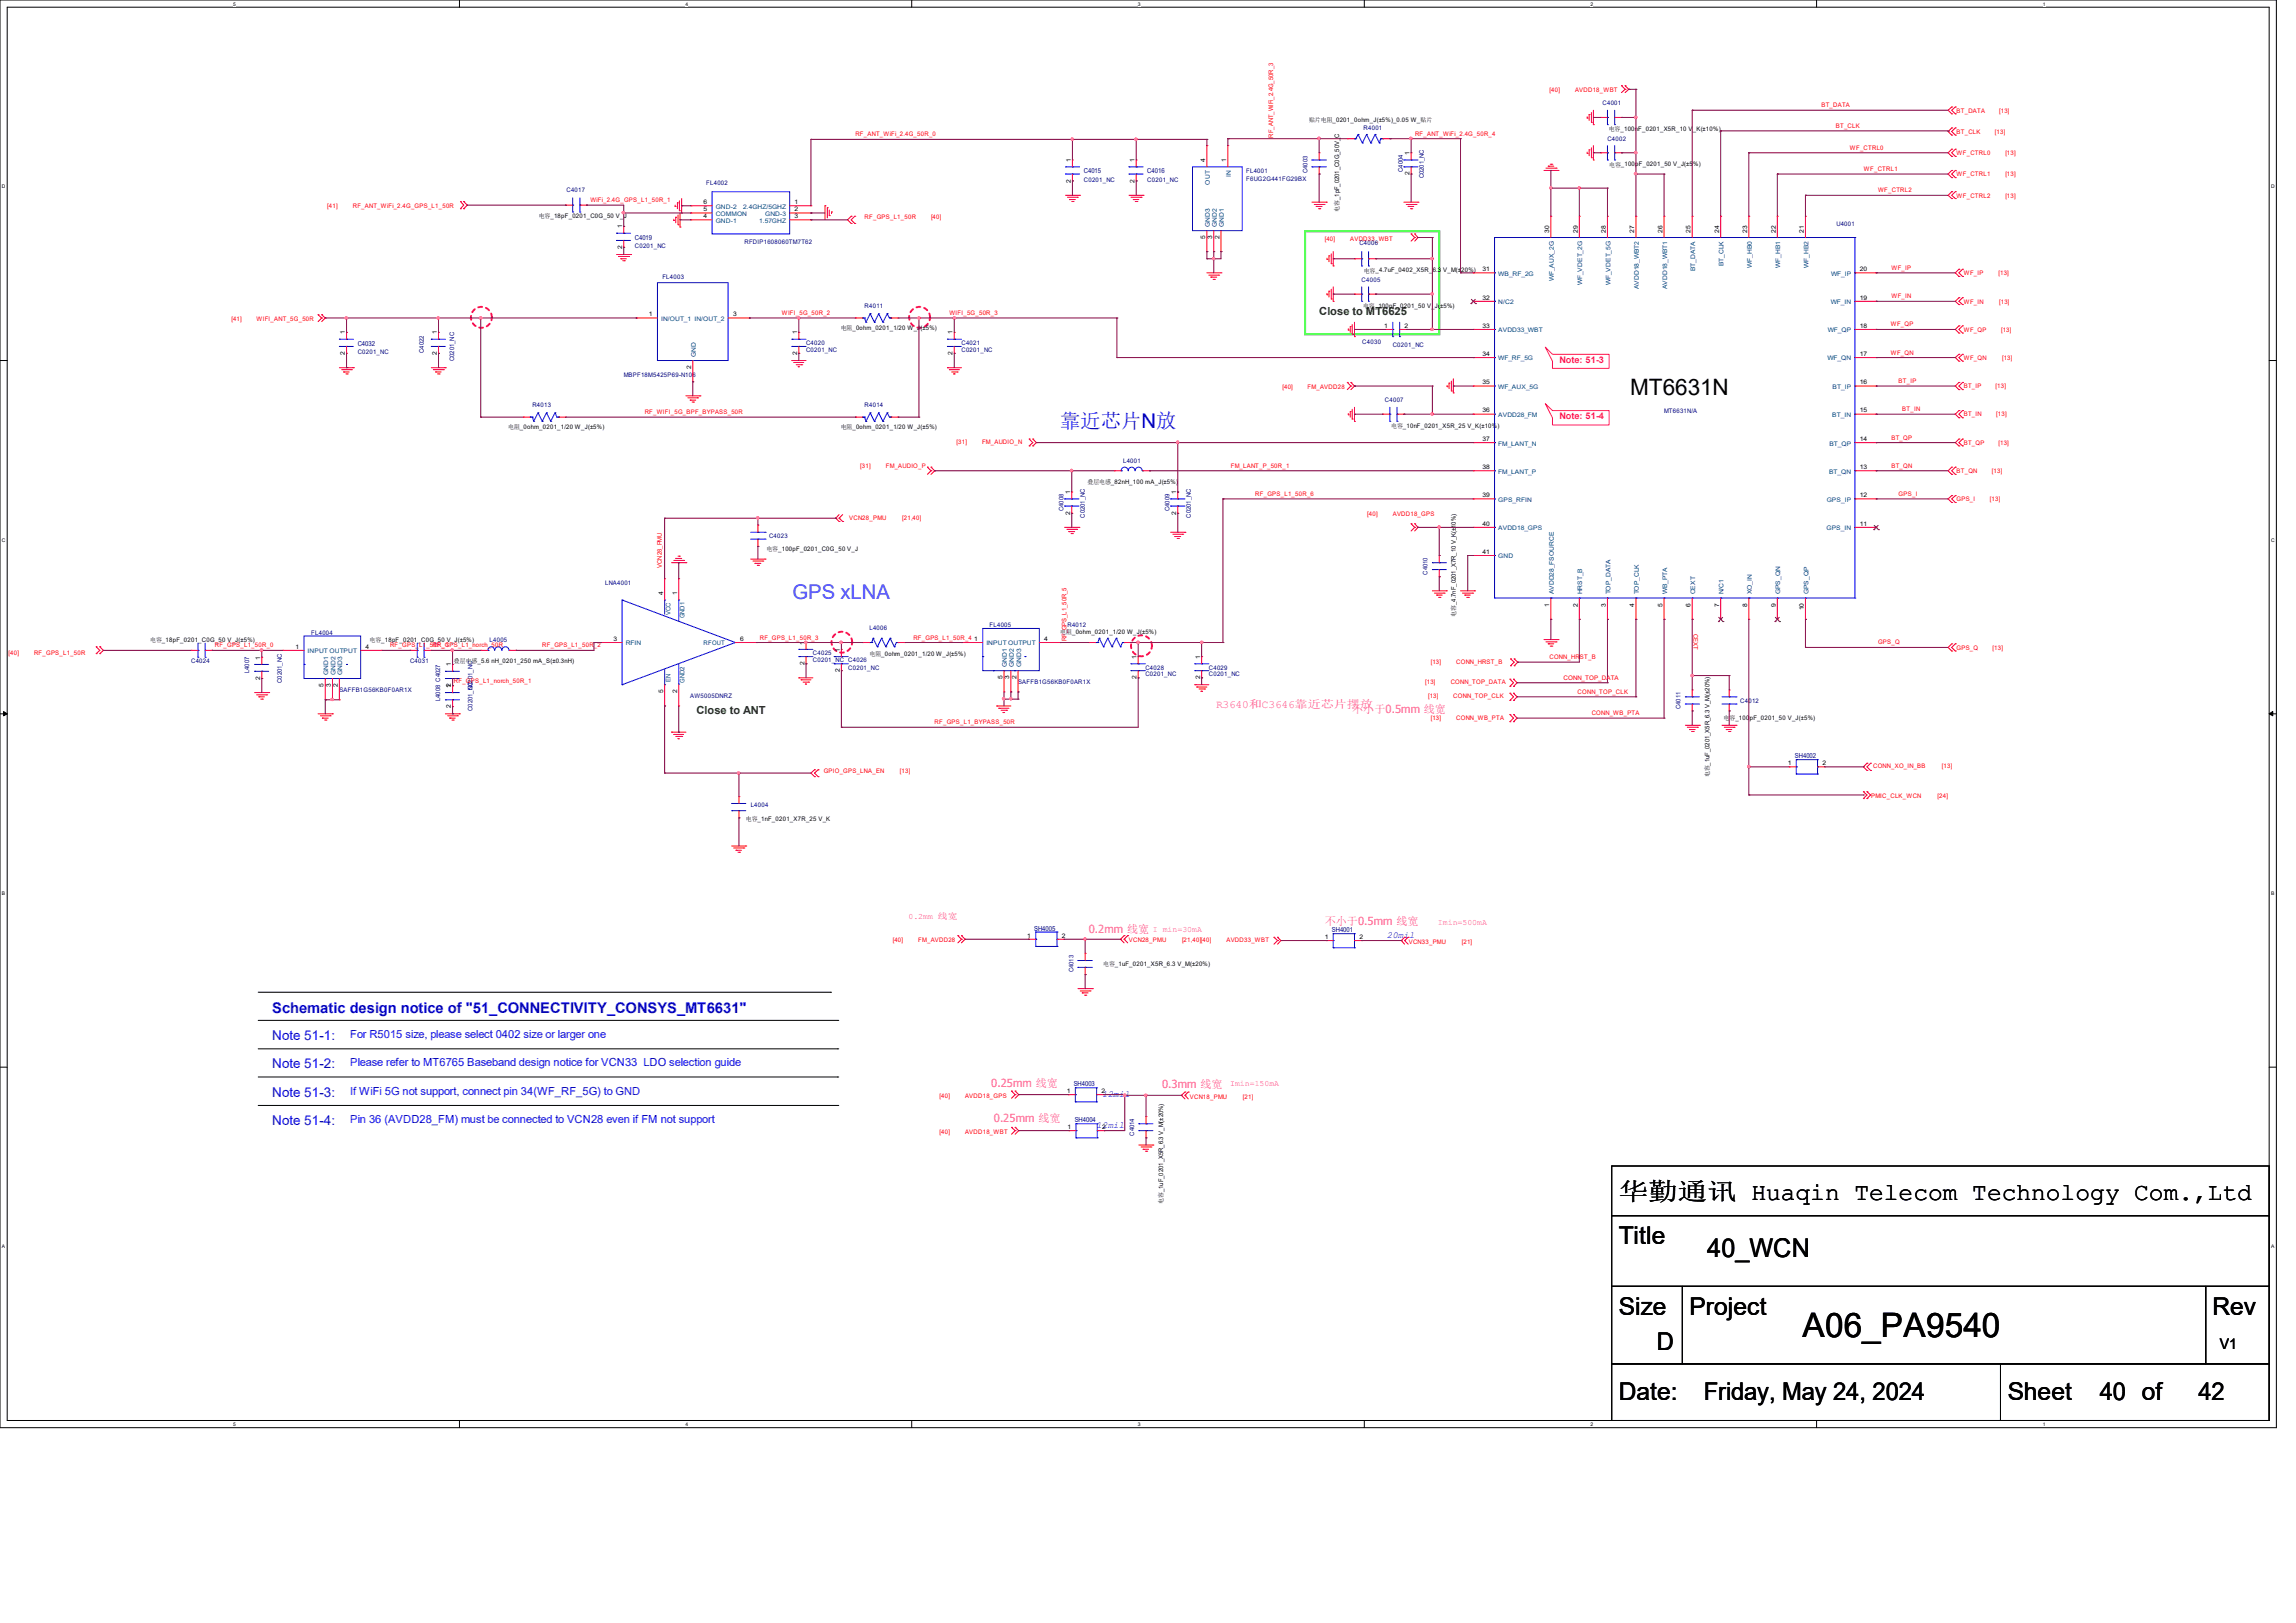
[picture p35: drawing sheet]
<svg xmlns="http://www.w3.org/2000/svg" width="297mm" height="210mm" viewBox="0 0 297 210" stroke-linecap="round" stroke-linejoin="round" font-family="sans-serif">
<defs><g id="words">
<text font-size="4.4" x="233.2" y="173.1">A06_PA9540</text>
<text font-size="3.3" x="220.9" y="162.6">40_WCN</text>
<g font-size="3.2">
<text x="209.4" y="155.2">华勤通讯 Huaqin Telecom Technology Com.,Ltd</text>
<text x="209.4" y="161">Title</text>
<text x="209.4" y="170.2">Size</text>
<text x="218.6" y="170.2">Project</text>
<text x="286.2" y="170.2">Rev</text>
<text x="214.3" y="174.8">D</text>
<text x="209.4" y="181.1">Date:</text>
<text x="220.4" y="181.1">Friday, May 24, 2024</text>
<text x="259.7" y="181.1">Sheet</text>
<text x="271.6" y="181.1">40 of</text>
<text x="284.4" y="181.1">42</text>
</g>
<text font-size="2.9" x="210.9" y="51.1">MT6631N</text>
<text font-size="2.6" fill="#00f" x="137.2" y="55.4">靠近芯片N放</text>
<text font-size="2.6" fill="#0080ff" x="102.5" y="77.5">GPS xLNA</text>
<text font-size="1.9" fill="#00f" x="35.2" y="131.1">Schematic design notice of &quot;51_CONNECTIVITY_CONSYS_MT6631&quot;</text>
<text font-size="1.9" x="287.2" y="174.5">V1</text>
<g font-size="1.7" fill="#00f">
<text x="35.2" y="134.6">Note 51-1:</text>
<text x="35.2" y="141.9">Note 51-3:</text>
<text x="35.2" y="138.2">Note 51-2:</text>
<text x="35.2" y="145.5">Note 51-4:</text>
</g>
<g font-size="1.4" fill="#008000">
<text x="170.6" y="40.8">Close to MT6625</text>
<text x="90.1" y="92.5">Close to ANT</text>
</g>
<g font-size="1.4" fill="#f0f">
<text x="157.3" y="91.7">R3640和C3646靠近芯片摆放</text>
<text x="174.9" y="92.2">不小于0.5mm 线宽</text>
<text x="171.4" y="119.7">不小于0.5mm 线宽</text>
<text x="140.8" y="120.7">0.2mm 线宽</text>
<text x="128.2" y="140.7">0.25mm 线宽</text>
<text x="150.3" y="140.8">0.3mm 线宽</text>
<text x="128.6" y="145.2">0.25mm 线宽</text>
</g>
<g font-size="1.4" fill="#00f">
<text x="45.3" y="134.3">For R5015 size, please select 0402 size or larger one</text>
<text x="45.3" y="138">Please refer to MT6765 Baseband design notice for VCN33 LDO selection guide</text>
<text x="45.3" y="141.6">If WiFi 5G not support, connect pin 34(WF_RF_5G) to GND</text>
<text x="45.3" y="145.3">Pin 36 (AVDD28_FM) must be connected to VCN28 even if FM not support</text>
</g>
<g font-size="1.2" fill="#ff0080">
<text x="201.7" y="46.9">Note: 51-3</text>
<text x="201.7" y="54.2">Note: 51-4</text>
</g>
<g font-size="1.2" fill="#00f">
<text x="179.4" y="121.3">20mil</text>
<text x="142.6" y="141.9">12mil</text>
<text x="141.9" y="145.9">12mil</text>
</g>
<g font-size="1.1" fill="#f0f">
<text x="117.5" y="118.9">0.2mm 线宽</text>
<text x="186" y="119.7">Imin=500mA</text>
<text x="149.1" y="120.6">I min=30mA</text>
<text x="159.1" y="140.6">Imin=150mA</text>
</g>
<g font-size=".9" fill="#000080">
<text x="140.2" y="22.4">C4015</text>
<text x="148.4" y="22.4">C4016</text>
<text x="82.1" y="31">C4019</text>
<text x="46.3" y="44.7">C4032</text>
<text x="232.2" y="98.1">SH4002</text>
<text x="133.8" y="120.4">SH4005</text>
<text x="172.3" y="120.6">SH4001</text>
<text x="138.9" y="140.6">SH4003</text>
<text x="139" y="145.2">SH4004</text>
</g>
<g font-size=".8" fill="#f00">
<text x="200.4" y="11.9">[40]</text>
<text x="203.7" y="11.9">AVDD18_WBT</text>
<text x="110.7" y="17.6">RF_ANT_WiFi_2.4G_50R_0</text>
<text x="164.7" y="17.8" transform="rotate(-90 164.7 17.8)">RF_ANT_WiFi_2.4G_50R_3</text>
<text x="183" y="17.6">RF_ANT_WiFi_2.4G_50R_4</text>
<text x="235.6" y="13.9">BT_DATA</text>
<text x="237.5" y="16.5">BT_CLK</text>
<text x="253.1" y="14.6">BT_DATA</text>
<text x="253.1" y="17.3">BT_CLK</text>
<text x="258.1" y="17.3">[13]</text>
<text x="258.6" y="14.6">[13]</text>
<text x="239.3" y="19.4">WF_CTRL0</text>
<text x="241.1" y="22.1">WF_CTRL1</text>
<text x="253.1" y="20.1">WF_CTRL0</text>
<text x="253.1" y="22.8">WF_CTRL1</text>
<text x="259.4" y="20.1">[13]</text>
<text x="259.4" y="22.8">[13]</text>
<text x="42.3" y="26.9">[41]</text>
<text x="45.6" y="26.9">RF_ANT_WiFi_2.4G_GPS_L1_50R</text>
<text x="76.4" y="26.2">WiFi_2.4G_GPS_L1_50R_1</text>
<text x="111.8" y="28.3">RF_GPS_L1_50R</text>
<text x="120.4" y="28.3">[40]</text>
<text x="242.9" y="24.9">WF_CTRL2</text>
<text x="253.1" y="25.6">WF_CTRL2</text>
<text x="259.4" y="25.6">[13]</text>
<text x="171.4" y="31.1">[40]</text>
<text x="174.7" y="31.1">AVDD33_WBT</text>
<text x="244.7" y="34.9">WF_IP</text>
<text x="254" y="35.6">WF_IP</text>
<text x="258.5" y="35.6">[13]</text>
<text x="29.9" y="41.5">[41]</text>
<text x="33.2" y="41.5">WIFI_ANT_5G_50R</text>
<text x="101.1" y="40.8">WIFI_5G_50R_2</text>
<text x="122.8" y="40.8">WIFI_5G_50R_3</text>
<text x="244.7" y="38.6">WF_IN</text>
<text x="254" y="39.3">WF_IN</text>
<text x="258.6" y="39.3">[13]</text>
<text x="244.6" y="42.2">WF_QP</text>
<text x="244.6" y="45.9">WF_QN</text>
<text x="254" y="42.9">WF_QP</text>
<text x="254" y="46.6">WF_QN</text>
<text x="258.9" y="42.9">[13]</text>
<text x="259" y="46.6">[13]</text>
<text x="83.4" y="53.6">RF_WIFI_5G_BPF_BYPASS_50R</text>
<text x="165.9" y="50.3">[40]</text>
<text x="169.2" y="50.3">FM_AVDD28</text>
<text x="245.6" y="49.6">BT_IP</text>
<text x="246.1" y="53.2">BT_IN</text>
<text x="254" y="50.2">BT_IP</text>
<text x="254" y="53.9">BT_IN</text>
<text x="258.1" y="50.2">[13]</text>
<text x="258.2" y="53.9">[13]</text>
<text x="123.7" y="57.5">[31]</text>
<text x="127" y="57.5">FM_AUDIO_N</text>
<text x="244.7" y="56.9">BT_QP</text>
<text x="254" y="57.6">BT_QP</text>
<text x="258.5" y="57.6">[13]</text>
<text x="111.3" y="60.6">[31]</text>
<text x="114.6" y="60.6">FM_AUDIO_P</text>
<text x="159.2" y="60.5">FM_LANT_P_50R_1</text>
<text x="162.4" y="64.2">RF_GPS_L1_50R_6</text>
<text x="244.7" y="60.5">BT_QN</text>
<text x="245.6" y="64.2">GPS_I</text>
<text x="253.1" y="61.2">BT_QN</text>
<text x="253.1" y="64.9">GPS_I</text>
<text x="257.4" y="64.9">[13]</text>
<text x="257.7" y="61.2">[13]</text>
<text x="109.9" y="67.3">VCN28_PMU</text>
<text x="116.7" y="67.3">[21,40]</text>
<text x="176.9" y="66.8">[40]</text>
<text x="180.2" y="66.8">AVDD18_GPS</text>
<text x="85.6" y="73.5" transform="rotate(-90 85.6 73.5)">VCN28_PMU</text>
<text x="27.8" y="83.8">RF_GPS_L1_50R_0</text>
<text x="50.5" y="83.8">RF_GPS_L1_50R_1</text>
<text x="56" y="83.8">RF_GPS_L1_norch_50R</text>
<text x="70.1" y="83.8">RF_GPS_L1_50R_2</text>
<text x="98.3" y="82.8">RF_GPS_L1_50R_3</text>
<text x="118.1" y="82.8">RF_GPS_L1_50R_4</text>
<text x="138" y="83" transform="rotate(-90 138 83)">RF_GPS_L1_50R_5</text>
<text x="219.1" y="82.1" transform="rotate(90 219.1 82.1)">CEXT</text>
<text x="242.9" y="83.4">GPS_Q</text>
<text x="1.1" y="84.7">[40]</text>
<text x="4.4" y="84.7">RF_GPS_L1_50R</text>
<text x="58.7" y="88.3">RF_GPS_L1_norch_50R_1</text>
<text x="184.4" y="88.6">[13]</text>
<text x="185.1" y="85.9">[13]</text>
<text x="187.7" y="88.6">CONN_TOP_DATA</text>
<text x="188.4" y="85.9">CONN_HRST_B</text>
<text x="200.4" y="85.3">CONN_HRST_B</text>
<text x="202.3" y="88">CONN_TOP_DATA</text>
<text x="204.1" y="89.8">CONN_TOP_CLK</text>
<text x="253.1" y="84.1">GPS_Q</text>
<text x="257.8" y="84.1">[13]</text>
<text x="120.9" y="93.7">RF_GPS_L1_BYPASS_50R</text>
<text x="184.7" y="90.4">[13]</text>
<text x="185.1" y="93.2">[13]</text>
<text x="188" y="90.4">CONN_TOP_CLK</text>
<text x="188.4" y="93.2">CONN_WB_PTA</text>
<text x="205.9" y="92.5">CONN_WB_PTA</text>
<text x="106.6" y="100.1">GPIO_GPS_LNA_EN</text>
<text x="116.4" y="100.1">[13]</text>
<text x="242.3" y="99.4">CONN_XO_IN_BB</text>
<text x="251.2" y="99.4">[13]</text>
<text x="242.1" y="103.3">PMIC_CLK_WCN</text>
<text x="250.6" y="103.3">[24]</text>
<text x="115.5" y="121.9">[40]</text>
<text x="118.8" y="121.9">FM_AVDD28</text>
<text x="146" y="121.9">VCN28_PMU</text>
<text x="152.9" y="121.9">[21,40][40]</text>
<text x="158.7" y="121.9">AVDD33_WBT</text>
<text x="182.2" y="122.1">VCN33_PMU</text>
<text x="189.1" y="122.1">[21]</text>
<text x="121.5" y="142.1">[40]</text>
<text x="124.8" y="142.1">AVDD18_GPS</text>
<text x="153.9" y="142.1">VCN18_PMU</text>
<text x="160.8" y="142.1">[21]</text>
<text x="121.5" y="146.7">[40]</text>
<text x="124.8" y="146.7">AVDD18_WBT</text>
</g>
<g font-size=".8">
<text x="169.3" y="15.8">贴片电阻_0201_0ohm_J(±5%)_0.05 W_贴片</text>
<text x="208.1" y="17">电容_100nF_0201_X5R_10 V_K(±10%)</text>
<text x="138.5" y="23.6" transform="rotate(-90 138.5 23.6)">2</text>
<text x="138.5" y="21" transform="rotate(-90 138.5 21)">1</text>
<text x="146.8" y="23.6" transform="rotate(-90 146.8 23.6)">2</text>
<text x="146.8" y="21" transform="rotate(-90 146.8 21)">1</text>
<text x="155.9" y="21" transform="rotate(-90 155.9 21)">4</text>
<text x="158.6" y="21" transform="rotate(-90 158.6 21)">1</text>
<text x="182.3" y="22.7" transform="rotate(-90 182.3 22.7)">2</text>
<text x="182.3" y="20.1" transform="rotate(-90 182.3 20.1)">1</text>
<text x="208.2" y="21.5">电容_100pF_0201_50 V_J(±5%)</text>
<text x="69.7" y="28.2">电容_18pF_0201_C0G_50 V_J</text>
<text x="80.5" y="29.5" transform="rotate(-90 80.5 29.5)">1</text>
<text x="91" y="28.2">4</text>
<text x="91" y="27.3">5</text>
<text x="91" y="26.4">6</text>
<text x="102.8" y="26.4">1</text>
<text x="102.8" y="27.3">2</text>
<text x="102.8" y="28.2">3</text>
<text x="173.2" y="27.4" transform="rotate(-90 173.2 27.4)">电容_1pF_0201_C0G_50V_C</text>
<text x="80.5" y="32.2" transform="rotate(-90 80.5 32.2)">2</text>
<text x="155.9" y="30.9" transform="rotate(-90 155.9 30.9)">5</text>
<text x="156.8" y="30.9" transform="rotate(-90 156.8 30.9)">3</text>
<text x="157.7" y="30.9" transform="rotate(-90 157.7 30.9)">2</text>
<text x="176.4" y="35.3">电容_4.7uF_0402_X5R_6.3 V_M(±20%)</text>
<text x="191.8" y="35.1">31</text>
<text x="200.4" y="30.1" transform="rotate(-90 200.4 30.1)">30</text>
<text x="204.1" y="30.1" transform="rotate(-90 204.1 30.1)">29</text>
<text x="207.7" y="30.1" transform="rotate(-90 207.7 30.1)">28</text>
<text x="211.4" y="30.1" transform="rotate(-90 211.4 30.1)">27</text>
<text x="215.1" y="30.1" transform="rotate(-90 215.1 30.1)">26</text>
<text x="218.7" y="30.1" transform="rotate(-90 218.7 30.1)">25</text>
<text x="222.4" y="30.1" transform="rotate(-90 222.4 30.1)">24</text>
<text x="226" y="30.1" transform="rotate(-90 226 30.1)">23</text>
<text x="229.7" y="30.1" transform="rotate(-90 229.7 30.1)">22</text>
<text x="233.3" y="30.1" transform="rotate(-90 233.3 30.1)">21</text>
<text x="240.6" y="35.1">20</text>
<text x="83.9" y="40.9">1</text>
<text x="94.8" y="40.9">3</text>
<text x="176.3" y="39.8">电容_100pF_0201_50 V_J(±5%)</text>
<text x="191.8" y="38.8">32</text>
<text x="240.6" y="38.8">19</text>
<text x="44.6" y="45.9" transform="rotate(-90 44.6 45.9)">2</text>
<text x="44.6" y="43.3" transform="rotate(-90 44.6 43.3)">1</text>
<text x="56.5" y="45.9" transform="rotate(-90 56.5 45.9)">2</text>
<text x="56.5" y="43.3" transform="rotate(-90 56.5 43.3)">1</text>
<text x="89.4" y="47.8" transform="rotate(-90 89.4 47.8)">2</text>
<text x="103.1" y="45.9" transform="rotate(-90 103.1 45.9)">2</text>
<text x="103.1" y="43.3" transform="rotate(-90 103.1 43.3)">1</text>
<text x="108.8" y="42.8">电阻_0ohm_0201_1/20 W_J(±5%)</text>
<text x="123.2" y="45.9" transform="rotate(-90 123.2 45.9)">2</text>
<text x="123.2" y="43.3" transform="rotate(-90 123.2 43.3)">1</text>
<text x="179.1" y="42.4">1</text>
<text x="181.7" y="42.4">2</text>
<text x="191.8" y="42.4">33</text>
<text x="191.8" y="46.1">34</text>
<text x="240.6" y="46.1">17</text>
<text x="240.6" y="42.4">18</text>
<text x="191.8" y="49.7">35</text>
<text x="191.8" y="53.4">36</text>
<text x="240.6" y="53.4">15</text>
<text x="240.6" y="49.7">16</text>
<text x="65.7" y="55.5">电阻_0ohm_0201_1/20 W_J(±5%)</text>
<text x="108.8" y="55.5">电阻_0ohm_0201_1/20 W_J(±5%)</text>
<text x="180" y="55.4">电容_10nF_0201_X5R_25 V_K(±10%)</text>
<text x="191.8" y="57.1">37</text>
<text x="240.6" y="57.1">14</text>
<text x="138.4" y="63.9" transform="rotate(-90 138.4 63.9)">1</text>
<text x="140.7" y="62.6">叠层电感_82nH_100 mA_J(±5%)</text>
<text x="152.1" y="63.9" transform="rotate(-90 152.1 63.9)">1</text>
<text x="191.8" y="60.7">38</text>
<text x="191.8" y="64.3">39</text>
<text x="240.6" y="64.3">12</text>
<text x="240.6" y="60.7">13</text>
<text x="99.1" y="71.3">电容_100pF_0201_C0G_50 V_J</text>
<text x="138.4" y="66.6" transform="rotate(-90 138.4 66.6)">2</text>
<text x="152.1" y="66.6" transform="rotate(-90 152.1 66.6)">2</text>
<text x="191.8" y="68">40</text>
<text x="191.8" y="71.7">41</text>
<text x="240.6" y="68">11</text>
<text x="85.8" y="77" transform="rotate(-90 85.8 77)">4</text>
<text x="87.6" y="77" transform="rotate(-90 87.6 77)">1</text>
<text x="19.4" y="83.1">电容_18pF_0201_C0G_50 V_J(±5%)</text>
<text x="38.2" y="83.9">1</text>
<text x="47.3" y="83.9">4</text>
<text x="47.8" y="83.1">电容_18pF_0201_C0G_50 V_J(±5%)</text>
<text x="79.4" y="82.9">3</text>
<text x="95.8" y="82.9">6</text>
<text x="104.1" y="83.4" transform="rotate(-90 104.1 83.4)">1</text>
<text x="126" y="82.9">1</text>
<text x="135.1" y="82.9">4</text>
<text x="137.2" y="82.1">电阻_0ohm_0201_1/20 W_J(±5%)</text>
<text x="188.3" y="79.8" transform="rotate(-90 188.3 79.8)">电容_4.7nF_0201_X7R_10 V_K(±10%)</text>
<text x="200.4" y="78.5" transform="rotate(-90 200.4 78.5)">1</text>
<text x="204.1" y="78.5" transform="rotate(-90 204.1 78.5)">2</text>
<text x="207.7" y="78.5" transform="rotate(-90 207.7 78.5)">3</text>
<text x="211.4" y="78.5" transform="rotate(-90 211.4 78.5)">4</text>
<text x="215.1" y="78.5" transform="rotate(-90 215.1 78.5)">5</text>
<text x="218.7" y="78.5" transform="rotate(-90 218.7 78.5)">6</text>
<text x="222.4" y="78.5" transform="rotate(-90 222.4 78.5)">7</text>
<text x="226" y="78.5" transform="rotate(-90 226 78.5)">8</text>
<text x="229.7" y="78.5" transform="rotate(-90 229.7 78.5)">9</text>
<text x="233.3" y="79" transform="rotate(-90 233.3 79)">10</text>
<text x="33.7" y="88" transform="rotate(-90 33.7 88)">2</text>
<text x="33.7" y="85.3" transform="rotate(-90 33.7 85.3)">1</text>
<text x="41.9" y="88.9" transform="rotate(-90 41.9 88.9)">5</text>
<text x="42.8" y="88.9" transform="rotate(-90 42.8 88.9)">3</text>
<text x="43.7" y="88.9" transform="rotate(-90 43.7 88.9)">2</text>
<text x="58.3" y="89" transform="rotate(-90 58.3 89)">1</text>
<text x="58.3" y="88.9" transform="rotate(-90 58.3 88.9)">2</text>
<text x="58.3" y="86.2" transform="rotate(-90 58.3 86.2)">1</text>
<text x="58.7" y="85.8">叠层电感_5.6 nH_0201_250 mA_S(±0.3nH)</text>
<text x="85.8" y="89.7" transform="rotate(-90 85.8 89.7)">5</text>
<text x="87.6" y="89.7" transform="rotate(-90 87.6 89.7)">2</text>
<text x="104.1" y="86.1" transform="rotate(-90 104.1 86.1)">2</text>
<text x="108.6" y="87" transform="rotate(-90 108.6 87)">2</text>
<text x="108.6" y="84.3" transform="rotate(-90 108.6 84.3)">1</text>
<text x="112.5" y="84.9">电阻_0ohm_0201_1/20 W_J(±5%)</text>
<text x="129.7" y="87.9" transform="rotate(-90 129.7 87.9)">5</text>
<text x="130.6" y="87.9" transform="rotate(-90 130.6 87.9)">3</text>
<text x="131.5" y="87.9" transform="rotate(-90 131.5 87.9)">2</text>
<text x="147" y="87.9" transform="rotate(-90 147 87.9)">2</text>
<text x="147" y="85.3" transform="rotate(-90 147 85.3)">1</text>
<text x="155.2" y="87.9" transform="rotate(-90 155.2 87.9)">2</text>
<text x="155.2" y="85.3" transform="rotate(-90 155.2 85.3)">1</text>
<text x="58.3" y="91.7" transform="rotate(-90 58.3 91.7)">2</text>
<text x="223" y="93.2">电容_100pF_0201_50 V_J(±5%)</text>
<text x="221.2" y="100.6" transform="rotate(-90 221.2 100.6)">电容_1uF_0201_X5R_6.3 V_M(±20%)</text>
<text x="231.3" y="99">1</text>
<text x="235.8" y="99">2</text>
<text x="96.5" y="106.3">电容_1nF_0201_X7R_25 V_K</text>
<text x="132.9" y="121.3">1</text>
<text x="137.4" y="121.3">2</text>
<text x="142.7" y="125.1">电容_1uF_0201_X5R_6.3 V_M(±20%)</text>
<text x="171.4" y="121.5">1</text>
<text x="175.9" y="121.5">2</text>
<text x="138" y="141.4">1</text>
<text x="142.5" y="141.4">2</text>
<text x="138.1" y="146.1">1</text>
<text x="142.6" y="146.1">2</text>
<text x="150.5" y="155.8" transform="rotate(-90 150.5 155.8)">电容_1uF_0201_X5R_6.3 V_M(±20%)</text>
</g>
<g font-size=".8" fill="#000080">
<text x="176.4" y="16.9">R4001</text>
<text x="207.3" y="13.6">C4001</text>
<text x="91.4" y="24">FL4002</text>
<text x="140.2" y="23.5">C0201_NC</text>
<text x="148.4" y="23.5">C0201_NC</text>
<text x="161.2" y="22.3">FL4001</text>
<text x="161.2" y="23.4">F6UG2G441FG29BX</text>
<text x="169.1" y="22.4" transform="rotate(-90 169.1 22.4)">C4003</text>
<text x="181.5" y="22.2" transform="rotate(-90 181.5 22.2)">C4004</text>
<text x="184.2" y="23.1" transform="rotate(-90 184.2 23.1)">C0201_NC</text>
<text x="207.9" y="18.2">C4002</text>
<text x="73.3" y="24.8">C4017</text>
<text x="237.6" y="29.2">U4001</text>
<text x="82.1" y="32.1">C0201_NC</text>
<text x="96.3" y="31.6">RFDIP1608060TM7T62</text>
<text x="175.8" y="31.7">C4006</text>
<text x="85.7" y="36.1">FL4003</text>
<text x="111.8" y="39.8">R4011</text>
<text x="176.1" y="36.5">C4005</text>
<text x="46.3" y="45.8">C0201_NC</text>
<text x="54.8" y="45.6" transform="rotate(-90 54.8 45.6)">C4022</text>
<text x="58.8" y="46.8" transform="rotate(-90 58.8 46.8)">C0201_NC</text>
<text x="104.3" y="44.7">C4020</text>
<text x="104.3" y="45.6">C0201_NC</text>
<text x="124.4" y="44.7">C4021</text>
<text x="124.4" y="45.6">C0201_NC</text>
<text x="176.2" y="44.6">C4030</text>
<text x="180.2" y="44.9">C0201_NC</text>
<text x="68.9" y="52.6">R4013</text>
<text x="80.7" y="48.8">MBPF18M5425P69-N106</text>
<text x="111.8" y="52.6">R4014</text>
<text x="179.2" y="52.1">C4007</text>
<text x="215.3" y="53.5">MT6631N/A</text>
<text x="145.3" y="59.9">L4001</text>
<text x="99.5" y="69.6">C4023</text>
<text x="137.6" y="66.1" transform="rotate(-90 137.6 66.1)">C4008</text>
<text x="140.3" y="67" transform="rotate(-90 140.3 67)">C0201_NC</text>
<text x="151.3" y="66.1" transform="rotate(-90 151.3 66.1)">C4009</text>
<text x="154.1" y="67" transform="rotate(-90 154.1 67)">C0201_NC</text>
<text x="78.3" y="75.6">LNA4001</text>
<text x="184.7" y="74.4" transform="rotate(-90 184.7 74.4)">C4010</text>
<text x="40.3" y="82.2">FL4004</text>
<text x="63.3" y="83.1">L4005</text>
<text x="112.5" y="81.5">L4006</text>
<text x="128" y="81.1">FL4005</text>
<text x="138.1" y="81.1">R4012</text>
<text x="24.7" y="85.8">C4024</text>
<text x="32.2" y="87.1" transform="rotate(-90 32.2 87.1)">L4007</text>
<text x="36.4" y="88.4" transform="rotate(-90 36.4 88.4)">C0201_NC</text>
<text x="43.9" y="89.5">SAFFB1G56KB0F0AR1X</text>
<text x="53" y="85.8">C4031</text>
<text x="61.1" y="89.3" transform="rotate(-90 61.1 89.3)">C0201_NC</text>
<text x="105.2" y="84.8">C4025</text>
<text x="105.2" y="85.7">C0201_NC C4026</text>
<text x="109.7" y="86.6">C0201_NC</text>
<text x="131.7" y="88.5">SAFFB1G56KB0F0AR1X</text>
<text x="148.2" y="86.6">C4028</text>
<text x="148.2" y="87.5">C0201_NC</text>
<text x="156.4" y="86.6">C4029</text>
<text x="156.4" y="87.5">C0201_NC</text>
<text x="56.9" y="90.7" transform="rotate(-90 56.9 90.7)">L4008 C4027</text>
<text x="61.1" y="92" transform="rotate(-90 61.1 92)">C0201_NC</text>
<text x="89.3" y="90.4">AW5005DNRZ</text>
<text x="217.4" y="91.7" transform="rotate(-90 217.4 91.7)">C4011</text>
<text x="225.1" y="90.9">C4012</text>
<text x="97.1" y="104.5">L4004</text>
<text x="138.9" y="125.8" transform="rotate(-90 138.9 125.8)">C4013</text>
<text x="146.7" y="147" transform="rotate(-90 146.7 147)">C4014</text>
</g>
<g font-size=".8" fill="#004080">
<text x="156.5" y="23.9" transform="rotate(-90 156.5 23.9)">OUT</text>
<text x="159.2" y="22.9" transform="rotate(-90 159.2 22.9)">IN</text>
<text x="92.6" y="28.8">GND-1</text>
<text x="92.6" y="27.9">COMMON</text>
<text x="92.6" y="27">GND-2</text>
<text x="96.1" y="27">2.4GHZ/5GHZ</text>
<text x="98.2" y="28.8">1.57GHZ</text>
<text x="99" y="27.9">GND-3</text>
<text x="156.5" y="29.4" transform="rotate(-90 156.5 29.4)">GND3</text>
<text x="157.4" y="29.4" transform="rotate(-90 157.4 29.4)">GND2</text>
<text x="158.3" y="29.4" transform="rotate(-90 158.3 29.4)">GND1</text>
<text x="193.8" y="35.7">WB_RF_2G</text>
<text x="219.3" y="35.1" transform="rotate(-90 219.3 35.1)">BT_DATA</text>
<text x="223" y="34.5" transform="rotate(-90 223 34.5)">BT_CLK</text>
<text x="226.6" y="34.7" transform="rotate(-90 226.6 34.7)">WF_HB0</text>
<text x="230.3" y="34.7" transform="rotate(-90 230.3 34.7)">WF_HB1</text>
<text x="233.9" y="34.7" transform="rotate(-90 233.9 34.7)">WF_HB2</text>
<text x="236.9" y="35.7">WF_IP</text>
<text x="85.5" y="41.5">IN/OUT_1 IN/OUT_2</text>
<text x="193.8" y="39.4">N/C2</text>
<text x="201" y="36.4" transform="rotate(-90 201 36.4)">WF_AUX_2G</text>
<text x="204.7" y="36.9" transform="rotate(-90 204.7 36.9)">WF_VDET_2G</text>
<text x="208.3" y="36.9" transform="rotate(-90 208.3 36.9)">WF_VDET_5G</text>
<text x="212" y="37.4" transform="rotate(-90 212 37.4)">AVDD18_WBT2</text>
<text x="215.6" y="37.4" transform="rotate(-90 215.6 37.4)">AVDD18_WBT1</text>
<text x="236.8" y="39.4">WF_IN</text>
<text x="90" y="46.2" transform="rotate(-90 90 46.2)">GND</text>
<text x="193.8" y="43">AVDD33_WBT</text>
<text x="193.8" y="46.6">WF_RF_5G</text>
<text x="236.4" y="46.6">WF_QN</text>
<text x="236.4" y="43">WF_QP</text>
<text x="193.8" y="50.3">WF_AUX_5G</text>
<text x="193.8" y="54">AVDD28_FM</text>
<text x="237" y="54">BT_IN</text>
<text x="237.1" y="50.3">BT_IP</text>
<text x="193.8" y="57.7">FM_LANT_N</text>
<text x="236.6" y="57.7">BT_QP</text>
<text x="193.8" y="61.3">FM_LANT_P</text>
<text x="193.8" y="64.9">GPS_RFIN</text>
<text x="236.3" y="64.9">GPS_IP</text>
<text x="236.6" y="61.3">BT_QN</text>
<text x="193.8" y="68.6">AVDD18_GPS</text>
<text x="236.3" y="68.6">GPS_IN</text>
<text x="193.8" y="72.3">GND</text>
<text x="201" y="76.9" transform="rotate(-90 201 76.9)">AVDD28_FSOURCE</text>
<text x="204.7" y="76.9" transform="rotate(-90 204.7 76.9)">HRST_B</text>
<text x="208.3" y="76.9" transform="rotate(-90 208.3 76.9)">TOP_DATA</text>
<text x="212" y="76.9" transform="rotate(-90 212 76.9)">TOP_CLK</text>
<text x="215.6" y="76.9" transform="rotate(-90 215.6 76.9)">WB_PTA</text>
<text x="219.3" y="76.9" transform="rotate(-90 219.3 76.9)">CEXT</text>
<text x="223" y="76.9" transform="rotate(-90 223 76.9)">N/C1</text>
<text x="226.6" y="76.9" transform="rotate(-90 226.6 76.9)">XO_IN</text>
<text x="230.3" y="76.9" transform="rotate(-90 230.3 76.9)">GPS_QN</text>
<text x="233.9" y="76.9" transform="rotate(-90 233.9 76.9)">GPS_QP</text>
<text x="80.9" y="83.5">RFIN</text>
<text x="86.7" y="79.6" transform="rotate(-90 86.7 79.6)">VCC</text>
<text x="88.6" y="80" transform="rotate(-90 88.6 80)">GND1</text>
<text x="91" y="83.4">RFOUT</text>
<text x="127.6" y="83.5">INPUT OUTPUT</text>
<text x="39.8" y="84.5">INPUT OUTPUT</text>
<text x="42.5" y="87.3" transform="rotate(-90 42.5 87.3)">GND1</text>
<text x="43.4" y="87.3" transform="rotate(-90 43.4 87.3)">GND2</text>
<text x="44.3" y="87.3" transform="rotate(-90 44.3 87.3)">GND3</text>
<text x="86.7" y="88.2" transform="rotate(-90 86.7 88.2)">EN</text>
<text x="88.6" y="88.4" transform="rotate(-90 88.6 88.4)">GND2</text>
<text x="130.3" y="86.3" transform="rotate(-90 130.3 86.3)">GND1</text>
<text x="131.1" y="86.3" transform="rotate(-90 131.1 86.3)">GND2</text>
<text x="132.1" y="86.3" transform="rotate(-90 132.1 86.3)">GND3</text>
</g>
<g font-size=".6">
<text x="30.2" y=".7">5</text>
<text x="88.7" y=".7">4</text>
<text x="147.2" y=".7">3</text>
<text x="205.7" y=".7">2</text>
<text x="264.2" y=".7">1</text>
<text x=".3" y="24.4">D</text>
<text x="293.8" y="24.4">D</text>
<text x=".3" y="70.1">C</text>
<text x="293.8" y="70.1">C</text>
<text x=".3" y="115.8">B</text>
<text x="293.8" y="115.8">B</text>
<text x=".3" y="161.5">A</text>
<text x="293.8" y="161.5">A</text>
<text x="30.2" y="184.5">5</text>
<text x="88.7" y="184.5">4</text>
<text x="147.2" y="184.5">3</text>
<text x="205.7" y="184.5">2</text>
<text x="264.2" y="184.5">1</text>
</g>
</g></defs>
<path d="M0 0h294.5v184.7h-294.5zM.9 .9h292.6v182.9h-292.6z" fill="none" stroke="#000" stroke-width=".13"/>
<g fill="#fff">
<path d="M30.2 .1h.3v.7h-.3z"/>
<path d="M30.2 183.9h.3v.8h-.3z"/>
</g>
<path d="M59.4 0v.9M59.4 183.8v.9" fill="none" stroke="#000" stroke-width=".13"/>
<g fill="#fff">
<path d="M88.7 .1h.3v.7h-.3z"/>
<path d="M88.7 183.9h.3v.8h-.3z"/>
</g>
<path d="M117.9 0v.9M117.9 183.8v.9" fill="none" stroke="#000" stroke-width=".13"/>
<g fill="#fff">
<path d="M147.2 .1h.3v.7h-.3z"/>
<path d="M147.2 183.9h.3v.8h-.3z"/>
</g>
<path d="M176.5 0v.9M176.5 183.8v.9" fill="none" stroke="#000" stroke-width=".13"/>
<g fill="#fff">
<path d="M205.7 .1h.4v.7h-.4z"/>
<path d="M205.7 183.9h.4v.8h-.4z"/>
</g>
<path d="M235 0v.9M235 183.8v.9" fill="none" stroke="#000" stroke-width=".13"/>
<g fill="#fff">
<path d="M264.2 .1h.4v.7h-.4z"/>
<path d="M264.2 183.9h.4v.8h-.4z"/>
<path d="M.3 23.8h.4v.7h-.4z"/>
<path d="M293.8 23.8h.5v.7h-.5z"/>
<path d="M.3 69.5h.4v.7h-.4z"/>
<path d="M293.8 69.5h.5v.7h-.5z"/>
</g>
<path d="M0 46.7h.9M293.5 46.7h1" fill="none" stroke="#000" stroke-width=".13"/>
<g fill="#fff">
<path d="M.3 115.2h.4v.8h-.4z"/>
<path d="M293.8 115.2h.4v.8h-.4z"/>
</g>
<path d="M0 92.4h.9M293.5 92.4h1" fill="none" stroke="#000" stroke-width=".13"/>
<path d="M.5 92.1l.4 .3-.4 .2zM293.5 92.4l.5-.3v.5z" fill="#000" stroke="#000" stroke-width=".13"/>
<g fill="#fff">
<path d="M.3 161h.3v.7h-.3z"/>
<path d="M293.8 161h.4v.7h-.4z"/>
</g>
<g fill="none" stroke="#000" stroke-width=".13">
<path d="M0 138.1h.9M33.4 128.4h74M33.4 132h75M33.4 135.7h75M33.4 139.4h75M107.4 128.4h.1M108.4 132h.1M108.4 135.7h.1M108.4 139.4h.1M293.5 138.1h1M33.4 143h75M108.4 143h.1"/>
<path d="M208.5 157.3h85v9.2h-85zM208.5 150.9h85v6.4h-85zM208.5 176.5h50.3v7.3h-50.3zM208.5 166.5h9.1v10h-9.1zM217.6 166.5h67.7v10h-67.7zM258.8 176.5h34.7v7.3h-34.7zM285.3 166.5h8.2v10h-8.2z"/>
</g>
<path d="M199.9 44.9l.9 .9h7.4v1.9h-7.4v-1zM199.9 52.2l.9 .9h7.4v1.9h-7.4v-.9z" fill="none" stroke="#ff0080" stroke-width=".13"/>
<g fill="none" stroke="#ff0080" stroke-width=".25" stroke-dasharray=".5">
<circle cx="62.3" cy="41.1" r="1.35"/>
<circle cx="119" cy="41.1" r="1.35"/>
<circle cx="108.9" cy="83.1" r="1.34"/>
<circle cx="147.7" cy="83.6" r="1.35"/>
</g>
<path d="M168.8 29.9h17.4v13.4h-17.4z" fill="none" stroke="#0f0" stroke-width=".25"/>
<g fill="none" stroke="#f00" stroke-width=".13">
<path d="M156.1 18.8h.1M156.1 18.8v2.8M158.8 18.8h.1M158.8 18.8v2.8M170.6 19.8h.1M170.6 19.8v.9M174.3 17.9h.1M174.3 17.9h.9M178.9 17.9h.9M179.8 17.9h.1M182.5 19.8h.1M182.5 19.8v.9"/>
<path d="M205.3 15.3h.1M205.3 19.9h.1M205.3 15.1v.2M205.3 19.7v.2M205.6 14.8h.1M205.6 19.4h.1M205.6 14.8v.8M205.6 19.4v.8M205.9 15.8h.1M205.9 14.6v1.2M205.9 19.1v1.3M206.1 16.1h.1"/>
<path d="M206.1 14.3v1.8M206.1 18.8v1.9M207.1 19.8h.1M207.1 15.2h.1M207.1 19.8h.8M207.1 15.2h.8M208.9 19.8h.9M208.9 15.2h.9M209.8 11.1h.1M209.8 19.8h.1M209.8 15.2h.1M209.8 11.1l.4 .5"/>
<path d="M210.2 11.6h.1M210.2 11.1h.1M210.2 11.6l-.4 .4M210.2 11.1l.5 .5M210.7 11.6h.1M210.7 11.6l-.5 .4M252.5 13.8h.1M252.5 14.7h.1M252.5 16.6h.1M252.5 17.5h.1M252.5 19.3h.1M252.5 13.8l-.5 .5 .5 .4"/>
<path d="M252.5 16.6l-.5 .4 .5 .5M252.5 19.3l-.5 .5 .5 .4M252.9 14.7h.1M252.9 13.8h.1M252.9 17.5h.1M252.9 16.6h.1M252.9 19.3h.1M252.9 13.8l-.4 .5 .4 .4M252.9 16.6l-.4 .4 .4 .5M252.9 19.3l-.4 .5 .4 .4M59.6 27h.1M59.6 26.1h.1"/>
<path d="M59.6 26.1l.4 .4-.4 .5M60 26.1h.1M60 27h.1M60 26.1l.5 .4-.5 .5M73.2 26.5h.1M73.2 26.5h.9M75 26.5h.9M75.9 26.5h.1M79.8 32.9h1.8M80 33.2h1.3M80.3 33.5h.1M80.3 33.5h.7"/>
<path d="M80.6 33.7h.2M80.7 29.3h.1M80.7 32h.1M80.7 29.3v.9M80.7 31.1v.9M80.8 33.7h.1M81.3 33.2h.1M81.6 32.9h.1M87.2 28.5h.1M87.2 28.4v.1M87.3 26.7h.1M87.3 26.5v.2"/>
<path d="M87.4 28.1h.1M87.4 28.1v.7M87.6 26.2h.1M87.6 26.2v.8M87.7 29.1h.1M87.7 27.8v1.3M87.9 27.3h.1M87.9 26v1.3M88 29.4h.1M88 27.6v1.8M88.2 27.6h.1M88.2 25.7v1.9"/>
<path d="M89.4 28.4h.1M89.4 27.6h.1M89.4 26.6h.1M89.4 26.6h2.7M89.4 27.6h2.7M89.4 28.4h2.7M102.2 26.6h2.7M102.2 27.6h2.7M102.2 28.4h2.7M104.9 26.6h.1M104.9 27.6h.1M104.9 28.4h.1"/>
<path d="M106.7 26.6h.1M106.7 26.6v1.8M107 26.9h.1M107 26.9v1.3M107.3 27.9h.1M107.3 27.2v.7M107.6 27.4h.1M107.6 27.4v.2M110.1 28h.1M110.1 28.9h.1M110.1 28l-.5 .4 .5 .5M110.6 28.9h.1"/>
<path d="M110.6 28h.1M110.6 28l-.5 .4 .5 .5M137.8 25.3h1.9M138.1 25.5h1.3M138.3 25.8h.1M138.3 25.8h.8M138.6 26.1h.2M138.7 20.7h.1M138.7 23.4h.1M138.7 20.7v.9M138.7 22.5v.9M138.8 26.1h.1"/>
<path d="M139.4 25.5h.1M139.7 25.3h.1M146 25.3h1.9M146.3 25.5h1.3M146.6 25.8h.1M146.6 25.8h.7M146.9 26.1h.2M147 20.7h.1M147 23.4h.1M147 20.7v.9M147 22.5v.9M147.1 26.1h.1"/>
<path d="M147.6 25.5h.1M147.9 25.3h.1M156.1 32.6h.1M156.1 35.3h1.8M156.1 29.8v2.8M156.4 35.6h1.2M156.6 35.9h.1M156.6 35.9h.8M156.9 36.2h.2M157 32.6h.1M157 29.8v2.8M157.1 36.2h.1"/>
<path d="M157.6 35.6h.1M157.9 35.3h.1M157.9 32.6h.1M157.9 29.8v2.8M169.7 26.2h1.9M170 26.5h1.3M170.3 26.7h.1M170.3 26.7h.7M170.6 27h.1M170.6 22.5h.1M170.6 21.6v.9M170.7 27h.1"/>
<path d="M171.3 26.5h.1M171.6 26.2h.1M171.7 33.6h.1M171.7 38.1h.1M171.7 33.4v.2M171.7 38v.1M171.9 33.1h.1M171.9 37.7h.1M171.9 33.1v.8M171.9 37.7v.7M172.2 34.1h.1M172.2 38.7h.1"/>
<path d="M172.2 32.9v1.2M172.2 37.4v1.3M172.5 34.4h.1M172.5 39h.1M172.5 32.6v1.8M172.5 37.1v1.9M175.2 33.5h.1M175.2 38.1h.1M175.2 33.5h.9M175.2 38.1h.9M177 33.5h1M177 38.1h1"/>
<path d="M178 33.5h.1M178 38.1h.1M181.6 26.2h1.8M181.9 26.5h1.3M182.2 26.7h.1M182.2 26.7h.7M182.5 27h.1M182.5 30.3h.1M182.5 22.5h.1M182.5 30.3l.5 .4M182.5 21.6v.9M182.6 27h.1"/>
<path d="M183 30.7h.1M183 30.3h.1M183 30.7l-.5 .5M183 30.3l.4 .4M183.2 26.5h.1M183.4 26.2h.1M183.4 30.7h.1M183.4 30.7l-.4 .5M190.6 35.3h.1M190.6 39h.1M190.6 35.3h2.7M190.6 39h2.7"/>
<path d="M199.7 22.1h1.8M200 21.8h1.3M200.3 21.5h.1M200.3 21.5h.7M200.5 21.3h.2M200.6 28h.1M200.6 28v2.7M200.7 21.3h.1M201.3 21.8h.1M201.5 22.1h.1M204.3 28h.1M204.3 28v2.7"/>
<path d="M205.9 20.4h.1M206.1 20.7h.1M207.9 28h.1M207.9 28v2.7M211.6 28h.1M211.6 28v2.7M215.3 28h.1M215.3 28v2.7M218.9 28h.1M218.9 28v2.7M222.6 28h.1M222.6 28v2.7"/>
<path d="M226.2 28h.1M226.2 28v2.7M229.9 28h.1M229.9 28v2.7M233.6 28h.1M233.6 28v2.7M239.9 35.3h2.8M239.9 39h2.8M242.7 39h.1M242.7 35.3h.1M252.5 20.2h.1M252.5 22.1h.1"/>
<path d="M252.5 23h.1M252.5 24.8h.1M252.5 25.7h.1M252.5 22.1l-.5 .4 .5 .5M252.5 24.8l-.5 .5 .5 .4M252.9 20.2h.1M252.9 23h.1M252.9 22.1h.1M252.9 25.7h.1M252.9 24.8h.1M252.9 22.1l-.4 .4 .4 .5M252.9 24.8l-.4 .5 .4 .4"/>
<path d="M253.4 34.8h.1M253.4 35.8h.1M253.4 38.5h.1M253.4 39.4h.1M253.4 34.8l-.5 .5 .5 .5M253.4 38.5l-.5 .5 .5 .4M253.9 35.8h.1M253.9 34.8h.1M253.9 39.4h.1M253.9 38.5h.1M253.9 34.8l-.5 .5 .5 .5M253.9 38.5l-.5 .5 .5 .4"/>
<path d="M41.1 40.7h.1M41.1 40.7l.5 .4M41.6 41.1h.1M41.6 40.7h.1M41.6 41.1l-.5 .5M41.6 40.7l.5 .4M42.1 41.1h.1M42.1 41.1l-.5 .5M43.9 47.6h1.8M44.2 47.8h1.3M44.4 48.1h.1M44.4 48.1h.8"/>
<path d="M44.7 48.4h.2M44.8 43h.1M44.8 45.7h.1M44.8 43v.9M44.8 44.8v.9M44.9 48.4h.1M45.5 47.8h.1M45.7 47.6h.1M55.8 47.6h1.8M56 47.8h1.4M56.3 48.1h.1M56.3 48.1h.8"/>
<path d="M56.6 48.4h.2M56.7 43h.1M56.7 45.7h.1M56.7 43v.9M56.7 44.8v.9M56.8 48.4h.1M57.4 47.8h.1M57.6 47.6h.1M67.7 54h.1M67.7 54h.9M72.3 54h.9M73.2 54h.1"/>
<path d="M82.3 41.1h.1M82.3 41.1h2.7M88.7 51.2h1.9M89 51.5h1.3M89.3 51.8h.1M89.3 51.8h.7M89.5 52h.2M89.6 49.4h.1M89.6 46.7v2.7M89.7 52h.1M90.3 51.5h.1M90.6 51.2h.1"/>
<path d="M94.2 41.1h2.7M96.9 41.1h.1M102.4 46.7h.1M102.4 46.7h1.9M102.7 46.9h.1M102.7 46.9h1.3M103 47.2h.7M103.3 47.5h.1M103.3 43h.1M103.3 45.7h.1M103.3 43v.9M103.3 44.8v.9"/>
<path d="M103.7 47.2h.1M110.7 54h.1M110.7 41.1h.1M110.7 41.1h.9M110.7 54h.9M115.2 41.1h1M115.2 54h1M116.2 54h.1M116.2 41.1h.1M122.6 47.6h.1M122.6 47.6h1.8M122.8 47.8h.1"/>
<path d="M122.8 47.8h1.3M123.1 48.1h.7M123.4 48.4h.1M123.4 48.4h.2M123.4 43h.1M123.4 45.7h.1M123.4 43v.9M123.4 44.8v.9M123.8 48.1h.1M133.1 56.8h.1M133.1 57.7h.1M133.1 56.8l.5 .5-.5 .4"/>
<path d="M133.6 57.7h.1M133.6 56.8h.1M133.6 56.8l.5 .5-.5 .4M174.3 49.5h.1M174.3 49.5l.5 .5M174.4 53.7h.1M174.4 42.7h.1M174.4 42.5v.2M174.4 53.5v.2M174.7 53.3h.1M174.7 42.2h.1M174.7 42.2v.8"/>
<path d="M174.7 53.3v.7M174.8 50h.1M174.8 49.5h.1M174.8 50l-.5 .4M174.8 49.5l.4 .5M174.9 54.2h.1M174.9 43.3h.1M174.9 42v1.3M174.9 53v1.2M175.2 54.5h.1M175.2 43.6h.1M175.2 50h.1"/>
<path d="M175.2 41.7v1.9M175.2 52.7v1.8M175.2 50l-.4 .4M178.9 53.6h.1M178.9 53.6h.9M179.2 42.6h.1M179.2 42.6h1M180.7 53.6h.9M181.1 42.6h.9M181.6 53.6h.1M182 42.6h.1M187.2 50h.1"/>
<path d="M187.2 49.9v.1M187.5 49.6h.1M187.5 49.6v.7M187.7 50.6h.1M187.7 49.3v1.3M188 50.8h.1M188 49v1.8M190.6 42.6h.1M190.6 46.3h.1M190.6 50h.1M190.6 53.6h.1M190.6 57.3h.1"/>
<path d="M190.6 42.6h2.7M190.6 57.3h2.7M190.6 53.6h2.7M190.6 50h2.7M190.6 46.3h2.7M239.9 42.6h2.8M239.9 57.3h2.8M239.9 53.6h2.8M239.9 50h2.8M239.9 46.3h2.8M242.7 57.3h.1M242.7 53.6h.1"/>
<path d="M242.7 50h.1M242.7 46.3h.1M242.7 42.6h.1M253.4 42.2h.1M253.4 43.1h.1M253.4 45.8h.1M253.4 46.7h.1M253.4 49.5h.1M253.4 50.4h.1M253.4 53.1h.1M253.4 54.1h.1M253.4 56.8h.1"/>
<path d="M253.4 57.7h.1M253.4 42.2l-.5 .4 .5 .5M253.4 45.8l-.5 .5 .5 .4M253.4 49.5l-.5 .5 .5 .4M253.4 53.1l-.5 .5 .5 .5M253.4 56.8l-.5 .5 .5 .4M253.9 43.1h.1M253.9 42.2h.1M253.9 46.7h.1M253.9 45.8h.1M253.9 50.4h.1M253.9 49.5h.1"/>
<path d="M253.9 54.1h.1M253.9 53.1h.1M253.9 57.7h.1M253.9 56.8h.1M253.9 42.2l-.5 .4 .5 .5M253.9 45.8l-.5 .5 .5 .4M253.9 49.5l-.5 .5 .5 .4M253.9 53.1l-.5 .5 .5 .5M253.9 56.8l-.5 .5 .5 .4M86 74.9h.1M86 74.9v2.7M86.9 72.8h1.8"/>
<path d="M87.2 72.5h1.2M87.4 72.3h.1M87.4 72.3h.8M87.7 72h.2M87.8 74.9h.1M87.8 74.9v2.7M87.9 72h.1M88.4 72.5h.1M88.7 72.8h.1M97.1 72.3h1.9M97.4 72.6h1.3M97.7 72.9h.1"/>
<path d="M97.7 72.9h.7M98 73.2h.1M98 70.7h.1M98 67.9h.1M98 67.9v1M98 69.8v.9M98.1 73.2h.1M98.7 72.6h.1M99 72.3h.1M108.1 67.1h.1M108.1 67.1l.4 .4M108.5 67.1h.1"/>
<path d="M108.5 67.5h.1M108.5 67.1l.5 .4M108.5 66.6l-.4 .5M109 67.5h.1M109 66.6l-.5 .5M120 60.5h.1M120 60.5l.4 .4M120.4 60.9h.1M120.4 60.5h.1M120.4 60.9l-.4 .5M120.4 60.5l.5 .4M120.9 60.9h.1"/>
<path d="M120.9 60.9l-.5 .5M137.7 68.2h1.9M138 68.5h1.3M138.3 68.8h.1M138.3 68.8h.7M138.6 69h.1M138.6 63.7h.1M138.6 66.4h.1M138.6 63.7v.9M138.6 65.5v.9M138.7 69h.1M139.3 68.5h.1"/>
<path d="M139.6 68.2h.1M144.1 60.9h.1M144.1 60.9h.9M147.8 60.9h.9M148.7 60.9h.1M151.4 68.9h1.9M151.7 69.1h1.3M152 69.4h.1M152 69.4h.7M152.3 69.7h.1M152.4 63.7h.1M152.4 66.4h.1"/>
<path d="M152.4 63.7v.9M152.4 65.5v.9M152.4 69.7h.1M153 69.1h.1M153.3 68.9h.1M182.5 67.8h.1M182.5 67.8l.5 .4M183 68.2h.1M183 67.8h.1M183 68.2l-.5 .5M183 67.8l.4 .4M183.4 68.2h.1"/>
<path d="M183.4 68.2l-.4 .5M185.3 76.5h1.8M185.5 76.8h1.3M185.8 77h.1M185.8 77h.8M186.1 77.3h.2M186.2 71.9h.1M186.2 74.6h.1M186.2 71.9v.9M186.2 73.7v.9M186.3 77.3h.1M186.8 76.8h.1"/>
<path d="M187.1 76.5h.1M188.9 76.5h1.9M189.2 76.8h1.3M189.5 77h.1M189.5 77h.7M189.7 77.3h.2M189.9 77.3h.1M190.5 76.8h.1M190.6 60.9h.1M190.6 64.6h.1M190.6 68.2h.1M190.6 71.9h.1"/>
<path d="M190.6 68.2h2.7M190.6 60.9h2.7M190.6 64.6h2.7M190.6 71.9h2.7M190.8 76.5h.1M200.6 77.4v2.7M204.3 77.4v2.7M207.9 77.4v2.7M211.6 77.4v2.7M215.3 77.4v2.7M218.9 77.4v2.7M222.6 77.4v2.7"/>
<path d="M226.2 77.4v2.7M229.9 77.4v2.7M233.6 77.4v2.7M239.9 68.2h2.8M239.9 60.9h2.8M239.9 64.6h2.8M242.7 68.2h.1M242.7 64.6h.1M242.7 60.9h.1M252.5 60.5h.1M252.5 61.4h.1M252.5 64.1h.1"/>
<path d="M252.5 65h.1M252.5 60.5l-.5 .4 .5 .5M252.5 64.1l-.5 .5 .5 .4M252.9 61.4h.1M252.9 60.5h.1M252.9 65h.1M252.9 64.1h.1M252.9 60.5l-.4 .4 .4 .5M252.9 64.1l-.4 .5 .4 .4M12.4 83.7h.1M12.4 84.6h.1M12.4 83.7l.5 .5-.5 .4"/>
<path d="M12.9 84.6h.1M12.9 83.7h.1M12.9 83.7l.5 .5-.5 .4M24.7 84.2h.1M24.7 84.2h.9M26.5 84.2h.9M27.4 84.2h.1M32.9 89.6h1.9M33.2 89.9h1.3M33.5 90.2h.1M33.5 90.2h.7M33.7 90.5h.3"/>
<path d="M33.9 85h.1M33.9 87.8h.1M33.9 85v1M33.9 86.9v.9M34 90.5h.1M34.5 89.9h.1M34.8 89.6h.1M36.6 84.2h.1M36.6 84.2h2.7M41.1 92.4h1.9M41.4 92.6h1.3M41.7 92.9h.1"/>
<path d="M41.7 92.9h.8M42 93.2h.2M42.1 90.6h.1M42.1 87.8v2.8M42.2 93.2h.1M42.7 92.6h.1M43 92.4h.1M43 90.6h.1M43 87.8v2.8M43.9 90.6h.1M43.9 87.8v2.8M46.7 84.2h2.7"/>
<path d="M49.4 84.2h.1M53 84.2h.1M53 84.2h1M54.9 84.2h.9M55.8 84.2h.1M57.6 92.4h1.8M57.9 92.6h1.3M58.2 92.9h.1M58.2 92.9h.7M58.5 93.2h.1M58.5 86h.1M58.5 88.7h.1"/>
<path d="M58.5 91.4h.1M58.5 86v.9M58.5 87.8v1.8M58.5 90.6v.8M58.6 93.2h.1M59.2 92.6h.1M59.4 92.4h.1M62.2 84.2h.1M62.2 84.2h.9M65.9 84.2h.9M66.8 84.2h.1M77.7 83.1h.1"/>
<path d="M77.7 83.1h2.8M86 91.4h.1M86 88.6v2.8M86.9 94.7h.1M86.9 94.7h1.8M87.2 95h.1M87.2 95h1.2M87.4 95.3h.8M87.7 95.6h.1M87.7 95.6h.2M87.8 91.4h.1M87.8 88.6v2.8"/>
<path d="M88.2 95.3h.1M95.1 83.1h2.8M97.9 83.1h.1M103.3 87.7h.1M103.3 87.7h1.9M103.6 88h.1M103.6 88h1.3M103.9 88.3h.7M104.2 88.5h.1M104.2 88.5h.2M104.3 83.1h.1M104.3 85.9h.1"/>
<path d="M104.3 83.1v.9M104.3 85v.9M104.6 88.3h.1M105.4 99.6h.1M105.4 99.6l-.5 .4 .5 .5M105.8 99.6h.1M105.8 99.6l-.4 .4 .4 .5M108.8 84h.1M108.8 86.8h.1M108.8 84v1M108.8 85.9v.9M111.6 83.1h.1"/>
<path d="M111.6 83.1h.9M116.2 83.1h.9M117.1 83.1h.1M124.4 83.1h.1M124.4 83.1h2.7M128.9 91.4h.1M128.9 91.4h1.9M129.2 91.7h.1M129.2 91.7h1.3M129.5 91.9h.7M129.8 92.2h.1M129.8 92.2h.2"/>
<path d="M129.9 89.5h.1M129.9 86.8v2.7M130.2 91.9h.1M130.8 89.5h.1M130.8 86.8v2.7M131.7 89.5h.1M131.7 86.8v2.7M134.5 83.1h2.7M137.2 83.1h.1M140.8 83.1h.1M140.8 83.1h.9M145.4 83.1h.9"/>
<path d="M146.3 83.1h.1M147.2 85h.1M147.2 87.7h.1M147.2 85v.9M147.2 86.8v.9M154.6 88.6h.1M154.6 88.6h1.8M154.8 88.9h.1M154.8 88.9h1.3M155.1 89.2h.7M155.4 89.5h.1M155.4 89.5h.2"/>
<path d="M155.4 85h.1M155.4 87.7h.1M155.4 85v.9M155.4 86.8v.9M155.8 89.2h.1M195.3 87.9h.1M195.3 88.8h.1M195.3 89.7h.1M195.3 90.6h.1M195.3 92.5h.1M195.3 93.4h.1M195.3 87.9l.5 .4-.5 .5"/>
<path d="M195.3 89.7l.5 .5-.5 .4M195.3 92.5l.5 .4-.5 .5M195.4 85.3h.1M195.4 86.1h.1M195.4 85.3l.5 .4-.5 .4M195.8 88.8h.1M195.8 87.9h.1M195.8 90.6h.1M195.8 89.7h.1M195.8 93.4h.1M195.8 92.5h.1M195.8 87.9l.5 .4-.5 .5"/>
<path d="M195.8 89.7l.5 .5-.5 .4M195.8 92.5l.5 .4-.5 .5M195.9 86.1h.1M195.9 85.3h.1M195.9 85.3l.4 .4-.4 .4M199.7 82.8h1.8M200 83.1h1.3M200.3 83.3h.1M200.3 83.3h.7M200.5 83.6h.2M200.6 80.1h.1M200.7 83.6h.1"/>
<path d="M201.3 83.1h.1M201.5 82.8h.1M204.3 80.1h.1M207.9 80.1h.1M211.6 80.1h.1M215.3 80.1h.1M218 93.9h1.8M218.3 94.1h1.3M218.6 94.4h.1M218.6 94.4h.7M218.8 94.7h.2M218.9 80.1h.1"/>
<path d="M218.9 89.3h.1M218.9 92h.1M218.9 89.3v.9M218.9 91.1v.9M219 94.7h.1M219.6 94.1h.1M219.8 93.9h.1M222.6 80.1h.1M222.8 93.9h1.8M223.1 94.1h1.2M223.3 94.4h.1M223.3 94.4h.7"/>
<path d="M223.6 94.7h.2M223.7 92h.1M223.7 89.3h.1M223.7 89.3v.9M223.7 91.1v.9M223.8 94.7h.1M224.3 94.1h.1M224.6 93.9h.1M226.2 80.1h.1M229.9 80.1h.1M231.4 99.2h.1M231.4 99.2h1"/>
<path d="M233.6 80.1h.1M235.1 99.2h.9M236 99.2h.1M241.5 99.7h.1M241.5 98.8h.1M241.5 98.8l-.5 .4 .5 .5M242 98.8h.1M242 99.7h.1M242 98.8l-.5 .4 .5 .5M252.5 83.3h.1M252.5 84.2h.1M252.5 83.3l-.5 .5 .5 .4"/>
<path d="M252.9 84.2h.1M252.9 83.3h.1M252.9 83.3l-.4 .5 .4 .4M94.7 109.5h1.8M94.9 109.7h1.3M95.2 110h.1M95.2 110h.7M95.5 110.3h.2M95.6 103.1h.1M95.6 105.8h.1M95.6 103.1v.9M95.6 104.9v.9"/>
<path d="M95.7 110.3h.1M96.2 109.7h.1M96.5 109.5h.1M105.4 100.5h.1M105.8 100.5h.1M241 102.4h.1M241 103.3h.1M241 102.4l.5 .5-.5 .4M241.5 102.4h.1M241.5 103.3h.1M241.5 102.4l.5 .5-.5 .4M123.9 121.1h.1"/>
<path d="M123.9 121.1l.5 .4M124.4 121.5h.1M124.4 121.1h.1M124.4 121.5l-.5 .5M124.4 121.1l.4 .4M124.8 121.5h.1M124.8 121.5l-.4 .5M133.1 121.5h.1M133.1 121.5h.9M136.7 121.5h.9M137.6 121.5h.1M139.4 127.9h1.9"/>
<path d="M139.7 128.2h1.3M140 128.5h.1M140 128.5h.8M140.3 128.8h.2M140.4 123.4h.1M140.4 126.1h.1M140.4 123.4v.9M140.4 125.2v.9M140.5 128.8h.1M141 128.2h.1M141.3 127.9h.1M144.9 121.5h.1"/>
<path d="M144.9 121.5l.5 .5M145.4 121.5h.1M145.4 121.1h.1M145.4 121.5l.5 .5M145.4 121.1l-.5 .4M145.9 121.1h.1M145.9 121.1l-.5 .4M164.8 121.3h.1M164.8 121.3l.5 .4M165.3 121.7h.1M165.3 121.3h.1M165.3 121.7l-.5 .5"/>
<path d="M165.3 121.3l.4 .4M165.7 121.7h.1M165.7 121.7l-.4 .5M171.6 121.7h.1M171.6 121.7h.9M175.2 121.7h.9M176.1 121.7h.1M181.3 121.7h.1M181.3 121.7l.4 .5M181.7 121.7h.1M181.7 121.3h.1M181.7 121.7l.5 .5"/>
<path d="M181.7 121.3l-.4 .4M182.2 121.3h.1M182.2 121.3l-.5 .4M130.9 141.2h.1M130.9 145.9h.1M130.9 141.2l.4 .4M130.9 145.9l.4 .4M131.3 141.6h.1M131.3 141.2h.1M131.3 146.3h.1M131.3 145.9h.1M131.3 141.6l-.4 .5"/>
<path d="M131.3 141.2l.5 .4M131.3 146.3l-.4 .5M131.3 145.9l.5 .4M131.8 141.6h.1M131.8 146.3h.1M131.8 141.6l-.5 .5M131.8 146.3l-.5 .5M138.2 141.6h.1M138.2 141.6h.9M138.3 146.3h.1M138.3 146.3h.9M141.9 141.6h.8"/>
<path d="M141.9 146.3h.9M142.7 141.6h.1M142.8 146.3h.1M147.3 148.2h1.8M147.6 148.4h1.3M147.9 148.7h.1M147.9 148.7h.7M148.2 149h.1M148.3 144.5h.1M148.3 147.2h.1M148.3 144.5v.9M148.3 146.3v.9"/>
<path d="M148.3 149h.1M148.9 148.4h.1M149.1 148.2h.1M152.8 141.7h.1M152.8 141.7l.5 .5M153.3 141.7h.1M153.3 141.3h.1M153.3 141.7l.4 .5M153.3 141.3l-.5 .4M153.7 141.3h.1M153.7 141.3l-.4 .4"/>
</g>
<g fill="none" stroke="#00f" stroke-width=".13">
<path d="M175.2 17.9h.1M175.2 17.9h.2M175.4 17.9h.1M175.7 17.4h.1M175.7 17.4l.5 1.1M175.7 17.4l-.3 .5M176.2 18.5h.1M176.8 17.4h.1M176.8 17.4l.5 1.1M176.8 17.4l-.6 1.1M177.3 18.5h.1M177.9 17.4h.1"/>
<path d="M177.9 17.4l.5 1.1M177.9 17.4l-.6 1.1M178.4 18.5h.1M178.6 17.9h.1M178.6 17.9h.3M178.6 17.9l-.2 .6M178.9 17.9h.1M207.9 19.8h.1M207.9 15.2h.1M207.9 16.1h.1M207.9 14.3v1.8M207.9 18.8v1.9"/>
<path d="M208.9 19.8h.1M208.9 16.1h.1M208.9 15.2h.1M208.9 14.3v1.8M208.9 18.8v1.9M74.1 26.5h.1M74.1 27.4h.1M74.1 25.6v1.8M75 27.4h.1M75 26.5h.1M75 25.6v1.8M79.8 30.2h.1"/>
<path d="M79.8 31.1h.1M79.8 30.2h1.8M79.8 31.1h1.8M80.7 30.2h.1M80.7 31.1h.1M85 36.6h9.2v10.1h-9.2zM92.1 24.8h10.1v5.5h-10.1zM137.8 21.6h.1M137.8 22.5h.1M137.8 21.6h1.9M137.8 22.5h1.9M138.7 21.6h.1"/>
<path d="M138.7 22.5h.1M146 21.6h.1M146 22.5h.1M146 21.6h1.9M146 22.5h1.9M147 21.6h.1M147 22.5h.1M154.3 21.6h6.4v8.2h-6.4zM169.7 20.7h.1M169.7 21.6h.1M169.7 20.7h1.9M169.7 21.6h1.9"/>
<path d="M170.6 20.7h.1M170.6 21.6h.1M176.1 33.5h.1M176.1 34.4h.1M176.1 38.1h.1M176.1 39h.1M176.1 32.6v1.8M176.1 37.1v1.9M177 34.4h.1M177 33.5h.1M177 39h.1M177 38.1h.1"/>
<path d="M177 32.6v1.8M177 37.1v1.9M181.6 20.7h.1M181.6 21.6h.1M181.6 20.7h1.8M181.6 21.6h1.8M182.5 20.7h.1M182.5 21.6h.1M193.3 35.3h.1M193.3 39h.1M193.3 30.7h.1M193.3 30.7h46.6"/>
<path d="M193.3 30.7v46.7M201.5 30.7h.1M204.3 30.7h.1M207.9 30.7h.1M207.9 20.7h.1M208.9 20.7h.1M211.6 30.7h.1M215.3 30.7h.1M218.9 30.7h.1M222.6 30.7h.1M226.2 30.7h.1M229.9 30.7h.1"/>
<path d="M233.6 30.7h.1M239.9 39h.1M239.9 35.3h.1M239.9 30.7h.1M239.9 30.7v46.7M43.9 43.9h.1M43.9 44.8h.1M43.9 43.9h1.8M43.9 44.8h1.8M44.8 43.9h.1M44.8 44.8h.1M55.8 43.9h.1"/>
<path d="M55.8 44.8h.1M55.8 43.9h1.8M55.8 44.8h1.8M56.7 43.9h.1M56.7 44.8h.1M68.6 54h.1M68.6 54h.3M68.9 54h.1M68.9 54l.1 .5M69 54.5h.1M69.6 53.4h.1M69.6 53.4l-.6 1.1"/>
<path d="M69.6 53.4l.5 1.1M70.1 54.5h.1M70.7 53.4h.1M70.7 53.4l-.6 1.1M70.7 53.4l.5 1.1M71.2 54.5h.1M71.8 53.4h.1M71.8 53.4l-.6 1.1M71.8 53.4l.3 .6M72.1 54h.1M72.1 54h.2M72.3 54h.1"/>
<path d="M102.4 43.9h.1M102.4 44.8h.1M102.4 43.9h1.9M102.4 44.8h1.9M103.3 43.9h.1M103.3 44.8h.1M111.6 54h.1M111.6 41.1h.1M111.6 54h.2M111.6 41.1h.2M111.8 54h.1M111.8 41.1h.1"/>
<path d="M111.8 54l.2 .5M111.8 41.1l.2 .6M112 54.5h.1M112 41.7h.1M112.6 53.4h.1M112.6 40.6h.1M112.6 53.4l-.6 1.1M112.6 53.4l.5 1.1M112.6 40.6l-.6 1.1M112.6 40.6l.5 1.1M113.1 54.5h.1M113.1 41.7h.1"/>
<path d="M113.7 53.4h.1M113.7 40.6h.1M113.7 53.4l-.6 1.1M113.7 53.4l.5 1.1M113.7 40.6l-.6 1.1M113.7 40.6l.5 1.1M114.2 54.5h.1M114.2 41.7h.1M114.8 53.4h.1M114.8 40.6h.1M114.8 53.4l-.6 1.1M114.8 53.4l.3 .6"/>
<path d="M114.8 40.6l-.6 1.1M114.8 40.6l.3 .5M115.1 54h.1M115.1 41.1h.1M115.2 54h.1M115.2 41.1h.1M122.6 43.9h.1M122.6 44.8h.1M122.6 43.9h1.8M122.6 44.8h1.8M123.4 43.9h.1M123.4 44.8h.1"/>
<path d="M179.8 53.6h.1M179.8 54.5h.1M179.8 52.7v1.8M180.2 42.6h.1M180.2 43.6h.1M180.2 41.7v1.9M180.7 54.5h.1M180.7 53.6h.1M180.7 52.7v1.8M181.1 43.6h.1M181.1 42.6h.1M181.1 41.7v1.9"/>
<path d="M193.3 50h.1M193.3 42.6h.1M193.3 57.3h.1M193.3 53.6h.1M193.3 46.3h.1M239.9 50h.1M239.9 42.6h.1M239.9 46.3h.1M239.9 53.6h.1M239.9 57.3h.1M80.5 77.6h.1M80.5 77.6v11"/>
<path d="M80.5 77.6l14.6 5.5M86 77.6h.1M86 77.6v1.9M87.8 77.6h.1M87.8 77.6v2.8M97.1 69.8h1.9M97.1 68.9h1.9M98 69.8h.1M98 68.9h.1M99 69.8h.1M99 68.9h.1M137.7 64.6h.1"/>
<path d="M137.7 65.5h.1M137.7 64.6h1.9M137.7 65.5h1.9M138.6 64.6h.1M138.6 65.5h.1M145 60.9h.1M145.9 60.9a.44 .44 0 0 0-.4-.4 .44 .44 0 0 0-.5 .4M146.8 60.9a.42 .42 0 0 0-.4-.4 .42 .42 0 0 0-.4 .4M147.7 60.9a.44 .44 0 0 0-.4-.4 .44 .44 0 0 0-.4 .4M147.8 60.9h.1M151.4 64.6h.1M151.4 65.5h.1"/>
<path d="M151.4 64.6h1.9M151.4 65.5h1.9M152.4 64.6h.1M152.4 65.5h.1M185.3 72.8h.1M185.3 73.7h.1M185.3 72.8h1.8M185.3 73.7h1.8M186.2 72.8h.1M186.2 73.7h.1M193.3 71.9h.1M193.3 68.2h.1"/>
<path d="M193.3 60.9h.1M193.3 64.6h.1M193.3 77.4h.1M193.3 77.4h46.6M200.6 77.4h.1M204.3 77.4h.1M207.9 77.4h.1M211.6 77.4h.1M215.3 77.4h.1M218.9 77.4h.1M222.6 77.4h.1M226.2 77.4h.1"/>
<path d="M229.9 77.4h.1M233.6 77.4h.1M239.9 60.9h.1M239.9 68.2h.1M239.9 64.6h.1M239.9 77.4h.1M25.6 84.2h.1M25.6 85h.1M25.6 83.2v1.8M26.5 85h.1M26.5 84.2h.1M26.5 83.2v1.8"/>
<path d="M32.9 86h.1M32.9 86.9h.1M32.9 86.9h1.9M32.9 86h1.9M33.9 86h.1M33.9 86.9h.1M39.3 86h.1M39.3 82.3h7.4v5.5h-7.4zM40.7 87.8h.1M42.1 87.8h.1M43.4 87.8h.1M44.8 86h.1"/>
<path d="M54 84.2h.1M54 85h.1M54 83.2v1.8M54.9 85h.1M54.9 84.2h.1M54.9 83.2v1.8M57.6 86.9h.1M57.6 87.8h.1M57.6 89.6h.1M57.6 90.6h.1M57.6 86.9h1.8M57.6 87.8h1.8"/>
<path d="M57.6 89.6h1.8M57.6 90.6h1.8M58.5 86.9h.1M58.5 87.8h.1M58.5 89.6h.1M58.5 90.6h.1M63.1 84.2h.1M64 84.2a.42 .42 0 0 0-.5-.5 .42 .42 0 0 0-.4 .5M64.9 84.2a.44 .44 0 0 0-.4-.5 .44 .44 0 0 0-.5 .5M65.8 84.2a.44 .44 0 0 0-.4-.5 .44 .44 0 0 0-.5 .5M65.9 84.2h.1M80.5 88.6h.1"/>
<path d="M86 88.6h.1M86 86.6v2M87.8 88.5h.1M87.8 85.9v2.6M95.1 83.1h.1M95.1 83.1l-14.6 5.5M103.3 84h.1M103.3 85h.1M103.3 84h1.9M103.3 85h1.9M104.3 84h.1M104.3 85h.1"/>
<path d="M107.9 85h.1M107.9 85.9h.1M107.9 85.9h1.8M107.9 85h1.8M108.8 85h.1M108.8 85.9h.1M112.5 83.1h.1M112.5 83.1h.3M112.8 83.1h.1M112.9 82.6h.1M112.9 82.6l-.1 .5M112.9 82.6l.6 1.1"/>
<path d="M113.5 83.7h.1M114 82.6h.1M114 82.6l-.5 1.1M114 82.6l.6 1.1M114.6 83.7h.1M115.1 82.6h.1M115.1 82.6l-.5 1.1M115.1 82.6l.6 1.1M115.7 83.7h.1M116 83.1h.1M116 83.1h.2M116 83.1l-.3 .6"/>
<path d="M116.2 83.1h.1M127.1 81.3h7.4v5.5h-7.4zM127.1 85h.1M128.5 86.8h.1M129.9 86.8h.1M131.2 86.8h.1M132.6 85h.1M141.7 83.1h.1M141.7 83.1h.3M142 83.1h.1M142.2 82.6h.1M142.2 82.6l-.2 .5"/>
<path d="M142.2 82.6l.5 1.1M142.7 83.7h.1M143.3 82.6h.1M143.3 82.6l-.6 1.1M143.3 82.6l.5 1.1M143.8 83.7h.1M144.4 82.6h.1M144.4 82.6l-.6 1.1M144.4 82.6l.5 1.1M144.9 83.7h.1M145.2 83.1h.1M145.2 83.1h.2"/>
<path d="M145.2 83.1l-.3 .6M145.4 83.1h.1M146.3 85.9h.1M146.3 86.8h.1M146.3 85.9h1.9M146.3 86.8h1.9M147.2 85.9h.1M147.2 86.8h.1M154.6 85.9h.1M154.6 86.8h.1M154.6 85.9h1.8M154.6 86.8h1.8"/>
<path d="M155.4 85.9h.1M155.4 86.8h.1M218 90.2h.1M218 91.1h.1M218 91.1h1.8M218 90.2h1.8M218.9 90.2h.1M218.9 91.1h.1M222.8 91.1h1.8M222.8 90.2h1.8M223.7 91.1h.1M223.7 90.2h.1"/>
<path d="M224.6 91.1h.1M224.6 90.2h.1M232.4 99.2h.1M232.4 98.3h.1M232.4 98.3v1.9M232.4 98.3h2.7M235.1 99.2h.1M235.1 98.3h.1M235.1 98.3v1.9M94.7 104h.1M94.7 104.9h.1M94.7 104h1.8"/>
<path d="M94.7 104.9h1.8M95.6 104h.1M95.6 104.9h.1M232.4 100.2h.1M232.4 100.2h2.7M235.1 100.2h.1M134 121.5h.1M134 122.5h.1M134 120.6h.1M134 122.5h2.7M134 120.6v1.9M134 120.6h2.7"/>
<path d="M136.7 121.5h.1M136.7 120.6h.1M136.7 122.5h.1M136.7 120.6v1.9M139.4 124.3h.1M139.4 125.2h.1M139.4 124.3h1.9M139.4 125.2h1.9M140.4 124.3h.1M140.4 125.2h.1M172.5 121.7h.1M172.5 122.6h.1"/>
<path d="M172.5 120.8h.1M172.5 122.6h2.7M172.5 120.8v1.8M172.5 120.8h2.7M175.2 121.7h.1M175.2 120.8h.1M175.2 122.6h.1M175.2 120.8v1.8M139.1 141.6h.1M139.1 142.6h.1M139.1 140.8h.1M139.1 142.6h2.8"/>
<path d="M139.1 140.8v1.8M139.1 140.8h2.8M139.2 146.3h.1M139.2 147.2h.1M139.2 145.4h.1M139.2 145.4h2.7M139.2 147.2h2.7M139.2 145.4v1.8M141.9 141.6h.1M141.9 140.8h.1M141.9 142.6h.1M141.9 140.8v1.8"/>
<path d="M141.9 146.3h.1M141.9 145.4h.1M141.9 147.2h.1M141.9 145.4v1.8M147.3 145.4h.1M147.3 146.3h.1M147.3 145.4h1.8M147.3 146.3h1.8M148.3 145.4h.1M148.3 146.3h.1"/>
</g>
<g fill="none" stroke="#804000" stroke-width=".13">
<path d="M190.3 39.3h.1M190.3 38.7l.6 .6M190.8 38.7l-.5 .6M190.9 39.3h.1M222.3 79.9l.6 .5M222.8 79.9l-.5 .5M229.7 79.9l.5 .5M230.2 79.9l-.6 .5M242.4 68.5h.1M242.4 68l.6 .5M243 68l-.6 .5M243 68.5h.1"/>
<path d="M222.3 80.4h.1M222.9 80.4h.1M229.6 80.4h.1M230.2 80.4h.1"/>
</g>
<g fill="none" stroke="#800040" stroke-width=".13">
<path d="M104.9 18h.1M104.9 18h51.2M104.9 18v8.6M138.7 18h.1M138.7 18v2.7M147 18h.1M147 18v2.7M156.1 18h.1M156.1 18v.8M158.8 17.9h.1M158.8 17.9h15.5M158.8 17.9v.9"/>
<path d="M170.6 17.9h.1M170.6 17.9v1.9M179.8 17.9h.1M179.8 17.9h9.1M182.5 17.9h.1M182.5 17.9v1.9M188.9 17.9h.1M188.9 17.9v17.4M206.1 15.2h.1M206.1 19.8h.1M206.1 15.2h1M206.1 19.8h1"/>
<path d="M209.8 15.2h.1M209.8 19.8h.1M209.8 15.2h1.8M209.8 19.8h1.8M210.7 11.6h.1M210.7 11.6h.9M211.6 11.6h.1M211.6 15.2h.1M211.6 19.8h.1M211.6 11.6v16.4M218.9 14.3h.1M218.9 14.3v13.7"/>
<path d="M218.9 14.3h33.1M222.6 16.9h.1M222.6 16.9v11.1M222.6 16.9h29.4v.1M226.2 19.8h.1M226.2 19.8h25.8M226.2 19.8v8.2M252 17h.1M60.5 26.5h12.7M73.2 26.5h.1M75.9 26.5h.1M75.9 26.5h4.8v2.8"/>
<path d="M80.7 27.6h.1M80.7 32h.1M80.7 29.3h.1M80.7 32v.9M80.7 27.6h8.7M88 28.4h.1M88 28.4h1.4M88.2 26.6h.1M88.2 26.6h1.2M104.9 27.6h.1M104.9 28.4h.1M104.9 27.6h1.8"/>
<path d="M104.9 28.4h4.7M138.7 23.4h.1M138.7 23.4v1.9M147 23.4h.1M147 23.4v1.9M156.1 32.6h.1M156.1 33.5h.1M156.1 32.6v.9M157 32.6h.1M157 33.5h.1M157 32.6v2.7M157.9 32.6h.1"/>
<path d="M157.9 32.6v.9h-1.8M170.6 22.5h.1M170.6 22.5v3.7M172.5 33.5h.1M172.5 38.1h.1M172.5 33.5h2.7M172.5 38.1h2.7M178 33.5h.1M178 38.1h.1M178 33.5h7.3M178 38.1h7.3M182.5 22.5h.1"/>
<path d="M182.5 22.5v3.7M183.4 30.7h.1M183.4 30.7h1.9M185.3 30.7h.1M185.3 33.5h.1M185.3 30.7v11.9M188.9 35.3h.1M188.9 35.3h1.7M200.6 22.1h.1M200.6 24.3h.1M200.6 22.1v5.9M200.6 24.3h7.3"/>
<path d="M204.3 24.3h.1M204.3 24.3v3.7M207.9 24.3h.1M207.9 24.3v3.7M211.6 22.5h.1M211.6 22.5h3.7M215.3 22.5h.1M215.3 22.5v5.5M229.9 22.5h.1M229.9 22.5h22.1M229.9 22.5v5.5M233.6 25.3h.1"/>
<path d="M233.6 25.3h18.4M233.6 25.3v2.7M242.7 35.3h.1M242.7 39h.1M242.7 35.3h10.2M242.7 39h10.2M42.1 41.1h40.2M44.8 47.6h.1M44.8 41.1h.1M44.8 41.1v1.9M44.8 45.7v1.9M56.7 41.1h.1"/>
<path d="M56.7 45.7h.1M56.7 41.1v1.9M56.7 45.7v1.9M62.2 41.1h.1M62.2 54h.1M62.2 54h5.5M62.2 41.1v12.9M73.2 54h37.5M82.3 41.1h.1M89.6 49.4h.1M89.6 49.4v1.8M96.9 41.1h.1"/>
<path d="M96.9 41.1h13.8M103.3 41.1h.1M103.3 45.7h.1M103.3 41.1v1.9M103.3 45.7v1M110.7 54h.1M116.2 41.1h28.3M116.2 54h2.7M118.9 41.1h.1M118.9 54h.1M118.9 41.1v12.9M123.4 41.1h.1"/>
<path d="M123.4 45.7h.1M123.4 41.1v1.9M123.4 45.7v1.9M134.1 57.3h.1M134.1 57.3h56.5M144.5 41.1h.1M144.5 46.3h.1M144.5 46.3h46.1M144.5 41.1v5.2M152.4 57.3h.1M152.4 57.3v6.4M175.2 50h.1"/>
<path d="M175.2 53.6h.1M175.2 42.6h.1M175.2 42.6h4M175.2 50h10.1M175.2 53.6h3.7M181.6 53.6h.1M181.6 53.6h9M182 42.6h.1M182 42.6h8.6M185.3 42.6h.1M185.3 50h.1M185.3 53.6h.1"/>
<path d="M185.3 50v3.6M188 50h.1M188 50h2.6M190.6 46.3h.1M242.7 42.6h.1M242.7 46.3h.1M242.7 50h.1M242.7 53.6h.1M242.7 57.3h.1M242.7 42.6h10.2M242.7 46.3h10.2M242.7 50h10.2"/>
<path d="M242.7 53.6h10.2M242.7 57.3h10.2M86 67.1h.1M86 67.1h22.1M86 67.1v7.8M87.8 72.8h.1M87.8 72.8v2.1M98 70.7h.1M98 67.1h.1M98 67.1v.8M98 70.7v1.6M108.1 67.1h.1"/>
<path d="M120.9 60.9h.1M120.9 60.9h23.2M138.6 60.9h.1M138.6 66.4h.1M138.6 60.9v2.8M138.6 66.4v1.8M148.7 60.9h.1M148.7 60.9h41.9M152.4 63.7h.1M152.4 66.4h.1M152.4 66.4v2.5M158.2 64.6h.1"/>
<path d="M158.2 64.6v18.5M158.2 64.6h32.4M183.4 68.2h.1M183.4 68.2h7.2M186.2 71.9h.1M186.2 68.2h.1M186.2 74.6h.1M186.2 68.2v3.7M186.2 74.6v1.9M189.9 71.9h.1M189.9 71.9h.7M189.9 71.9v4.6"/>
<path d="M242.7 60.9h.1M242.7 64.6h.1M242.7 60.9h9.3M242.7 64.6h9.3M13.4 84.2h.1M13.4 84.2h11.3M27.4 84.2h.1M27.4 84.2h9.2M33.9 84.2h.1M33.9 87.8h.1M33.9 84.2v.8M33.9 87.8v1.8"/>
<path d="M42.1 90.6h.1M42.1 90.6v1.8M42.1 90.6h1.8M43 90.6h.1M49.4 84.2h3.6M53 84.2h.1M55.8 84.2h6.4M58.5 84.2h.1M58.5 88.7h.1M58.5 92.4h.1M58.5 84.2v1.8M58.5 87.8v.9"/>
<path d="M58.5 91.4v1M66.8 84.2h.1M76.8 83.1h.1M76.8 83.1v1.1h-10M76.8 83.1h.9M77.7 83.1h.1M86 91.4h.1M86 91.4v8.6M87.8 94.7h.1M87.8 91.4v3.3M97.9 83.1h.1M97.9 83.1h13.7"/>
<path d="M104.3 83.1h.1M104.3 85.9h.1M104.3 85.9v1.8M108.8 83.1h.1M108.8 86.8h.1M108.8 94.1h.1M108.8 83.1v.9M108.8 86.8v7.3M117.1 83.1h7.3M124.4 83.1h.1M129.9 90.5h.1M129.9 89.5v1.9"/>
<path d="M129.9 90.5h1.8M130.8 89.5h.1M130.8 89.5v1M131.7 89.5h.1M131.7 90.5h.1M131.7 89.5v1M137.2 83.1h.1M137.2 83.1h3.6M146.3 83.1h.1M146.3 83.1h11.9M147.2 83.1h.1M147.2 87.7h.1"/>
<path d="M147.2 83.1v1.9M147.2 87.7v6.4h-38.4M155.4 83.1h.1M155.4 87.7h.1M155.4 83.1v1.9M155.4 87.7v.9M158.2 83.1h.1M196.3 88.3h11.6M196.3 90.2h15.3M196.3 92.9h19M196.3 85.7h.1M200.6 80.1h.1"/>
<path d="M200.6 80.1v2.7M204.3 80.1h.1M204.3 80.1v5.6h-8M207.9 80.1h.1M207.9 88.3h.1M207.9 80.1v8.2M211.6 80.1h.1M211.6 90.2h.1M211.6 80.1v10.1M215.3 80.1h.1M215.3 92.9h.1M215.3 80.1v12.8"/>
<path d="M218.9 80.1h.1M218.9 87.4h.1M218.9 92h.1M218.9 80.1v9.2M218.9 92v1.9M218.9 87.4h4.8M223.7 87.4h.1M223.7 92h.1M223.7 87.4v1.9M223.7 92v1.9M226.2 99.2h.1M226.2 80.1v22.8"/>
<path d="M226.2 99.2h5.2M233.6 80.1h.1M233.6 83.8h.1M233.6 80.1v3.7M233.6 83.8h18.4M236 99.2h5M241 99.2h.1M86 100h.1M86 100h18.9M95.6 105.8h.1M95.6 100h.1M95.6 100v3.1"/>
<path d="M95.6 105.8v3.7M226.2 102.9h.1M226.2 102.9h14.8M241 102.9h.1M124.8 121.5h8.3M133.1 121.5h.1M137.6 121.5h7.3M140.4 121.5h.1M140.4 126.1h.1M140.4 121.5v1.9M140.4 126.1v1.8M165.7 121.7h5.9"/>
<path d="M171.6 121.7h.1M176.1 121.7h.1M176.1 121.7h5.2M131.8 141.6h6.4M131.8 146.3h6.5M138.2 141.6h.1M138.3 146.3h.1M142.7 141.6h2.8M142.8 146.3h.1M145.5 141.6h.1M145.5 141.7h.1M145.5 141.7h7.3"/>
<path d="M145.5 141.6v4.7h-2.7M148.3 141.7h.1M148.3 147.2h.1M148.3 141.7v2.8M148.3 147.2v1"/>
</g>
<g fill="#f0f" stroke="#f0f" stroke-width=".13">
<path d="M211.5 15.1h.2v.2h-.2z" fill-rule="evenodd"/>
<path d="M211.5 19.6h.2v.3h-.2z" fill-rule="evenodd"/>
<path d="M146.8 17.9h.3v.2h-.3z" fill-rule="evenodd"/>
<path d="M182.4 17.8h.2v.2h-.2z" fill-rule="evenodd"/>
<path d="M200.5 24.2h.2v.2h-.2z" fill-rule="evenodd"/>
<path d="M211.5 22.4h.2v.2h-.2z" fill-rule="evenodd"/>
<path d="M80.5 27.4h.3v.2h-.3z" fill-rule="evenodd"/>
<path d="M185.1 33.4h.3v.2h-.3z" fill-rule="evenodd"/>
<path d="M185.1 37.9h.3v.2h-.3z" fill-rule="evenodd"/>
<path d="M103.2 41h.3v.3h-.3z" fill-rule="evenodd"/>
<path d="M123.3 41h.3v.3h-.3z" fill-rule="evenodd"/>
<path d="M185.1 53.5h.3v.2h-.3z" fill-rule="evenodd"/>
<path d="M226.1 99.1h.2v.2h-.2z" fill-rule="evenodd"/>
<path d="M33.7 84h.2v.2h-.2z" fill-rule="evenodd"/>
<path d="M104.1 83h.2v.2h-.2z" fill-rule="evenodd"/>
<path d="M108.7 83h.2v.2h-.2z" fill-rule="evenodd"/>
<path d="M155.3 83h.3v.2h-.3z" fill-rule="evenodd"/>
<path d="M218.8 87.3h.2v.2h-.2z" fill-rule="evenodd"/>
<path d="M42.8 90.4h.3v.2h-.3z" fill-rule="evenodd"/>
<path d="M130.6 90.3h.3v.2h-.3z" fill-rule="evenodd"/>
<path d="M129.7 90.3h.3v.2h-.3z" fill-rule="evenodd"/>
<path d="M148.1 141.6h.2v.2h-.2z" fill-rule="evenodd"/>
<path d="M95.4 99.9h.3v.2h-.3z" fill-rule="evenodd"/>
<path d="M185.1 42.5h.3v.2h-.3z" fill-rule="evenodd"/>
<path d="M58.4 84h.2v.2h-.2z" fill-rule="evenodd"/>
<path d="M62.1 41h.2v.3h-.2z" fill-rule="evenodd"/>
<path d="M118.8 41h.2v.3h-.2z" fill-rule="evenodd"/>
<path d="M44.7 41h.2v.3h-.2z" fill-rule="evenodd"/>
<path d="M56.6 41h.2v.3h-.2z" fill-rule="evenodd"/>
<path d="M211.5 15.1h.2v.2h-.2z" fill-rule="evenodd"/>
<path d="M211.5 19.6h.2v.3h-.2z" fill-rule="evenodd"/>
<path d="M146.8 17.9h.3v.2h-.3z" fill-rule="evenodd"/>
<path d="M182.4 17.8h.2v.2h-.2z" fill-rule="evenodd"/>
<path d="M200.5 24.2h.2v.2h-.2z" fill-rule="evenodd"/>
<path d="M211.5 22.4h.2v.2h-.2z" fill-rule="evenodd"/>
<path d="M80.5 27.4h.3v.2h-.3z" fill-rule="evenodd"/>
<path d="M185.1 33.4h.3v.2h-.3z" fill-rule="evenodd"/>
<path d="M185.1 37.9h.3v.2h-.3z" fill-rule="evenodd"/>
<path d="M103.2 41h.3v.3h-.3z" fill-rule="evenodd"/>
<path d="M123.3 41h.3v.3h-.3z" fill-rule="evenodd"/>
<path d="M185.1 53.5h.3v.2h-.3z" fill-rule="evenodd"/>
<path d="M226.1 99.1h.2v.2h-.2z" fill-rule="evenodd"/>
<path d="M33.7 84h.2v.2h-.2z" fill-rule="evenodd"/>
<path d="M104.1 83h.2v.2h-.2z" fill-rule="evenodd"/>
<path d="M108.7 83h.2v.2h-.2z" fill-rule="evenodd"/>
<path d="M155.3 83h.3v.2h-.3z" fill-rule="evenodd"/>
<path d="M218.8 87.3h.2v.2h-.2z" fill-rule="evenodd"/>
<path d="M42.8 90.4h.3v.2h-.3z" fill-rule="evenodd"/>
<path d="M130.6 90.3h.3v.2h-.3z" fill-rule="evenodd"/>
<path d="M129.7 90.3h.3v.2h-.3z" fill-rule="evenodd"/>
<path d="M148.1 141.6h.2v.2h-.2z" fill-rule="evenodd"/>
<path d="M95.4 99.9h.3v.2h-.3z" fill-rule="evenodd"/>
<path d="M185.1 42.5h.3v.2h-.3z" fill-rule="evenodd"/>
<path d="M58.4 84h.2v.2h-.2z" fill-rule="evenodd"/>
<path d="M62.1 41h.2v.3h-.2z" fill-rule="evenodd"/>
<path d="M118.8 41h.2v.3h-.2z" fill-rule="evenodd"/>
<path d="M44.7 41h.2v.3h-.2z" fill-rule="evenodd"/>
<path d="M56.6 41h.2v.3h-.2z" fill-rule="evenodd"/>
<circle cx="138.7" cy="18" r=".16"/>
<circle cx="170.6" cy="17.9" r=".16"/>
<circle cx="204.3" cy="24.3" r=".16"/>
<circle cx="157" cy="33.5" r=".16"/>
<circle cx="152.3" cy="57.2" r=".16"/>
<circle cx="138.6" cy="60.9" r=".16"/>
<circle cx="98" cy="67" r=".16"/>
<circle cx="186.1" cy="68.2" r=".16"/>
<circle cx="147.2" cy="83.1" r=".16"/>
<circle cx="140.3" cy="121.5" r=".16"/>
<circle cx="145.5" cy="141.7" r=".16"/>
</g>
<use href="#words"/>
</svg>
